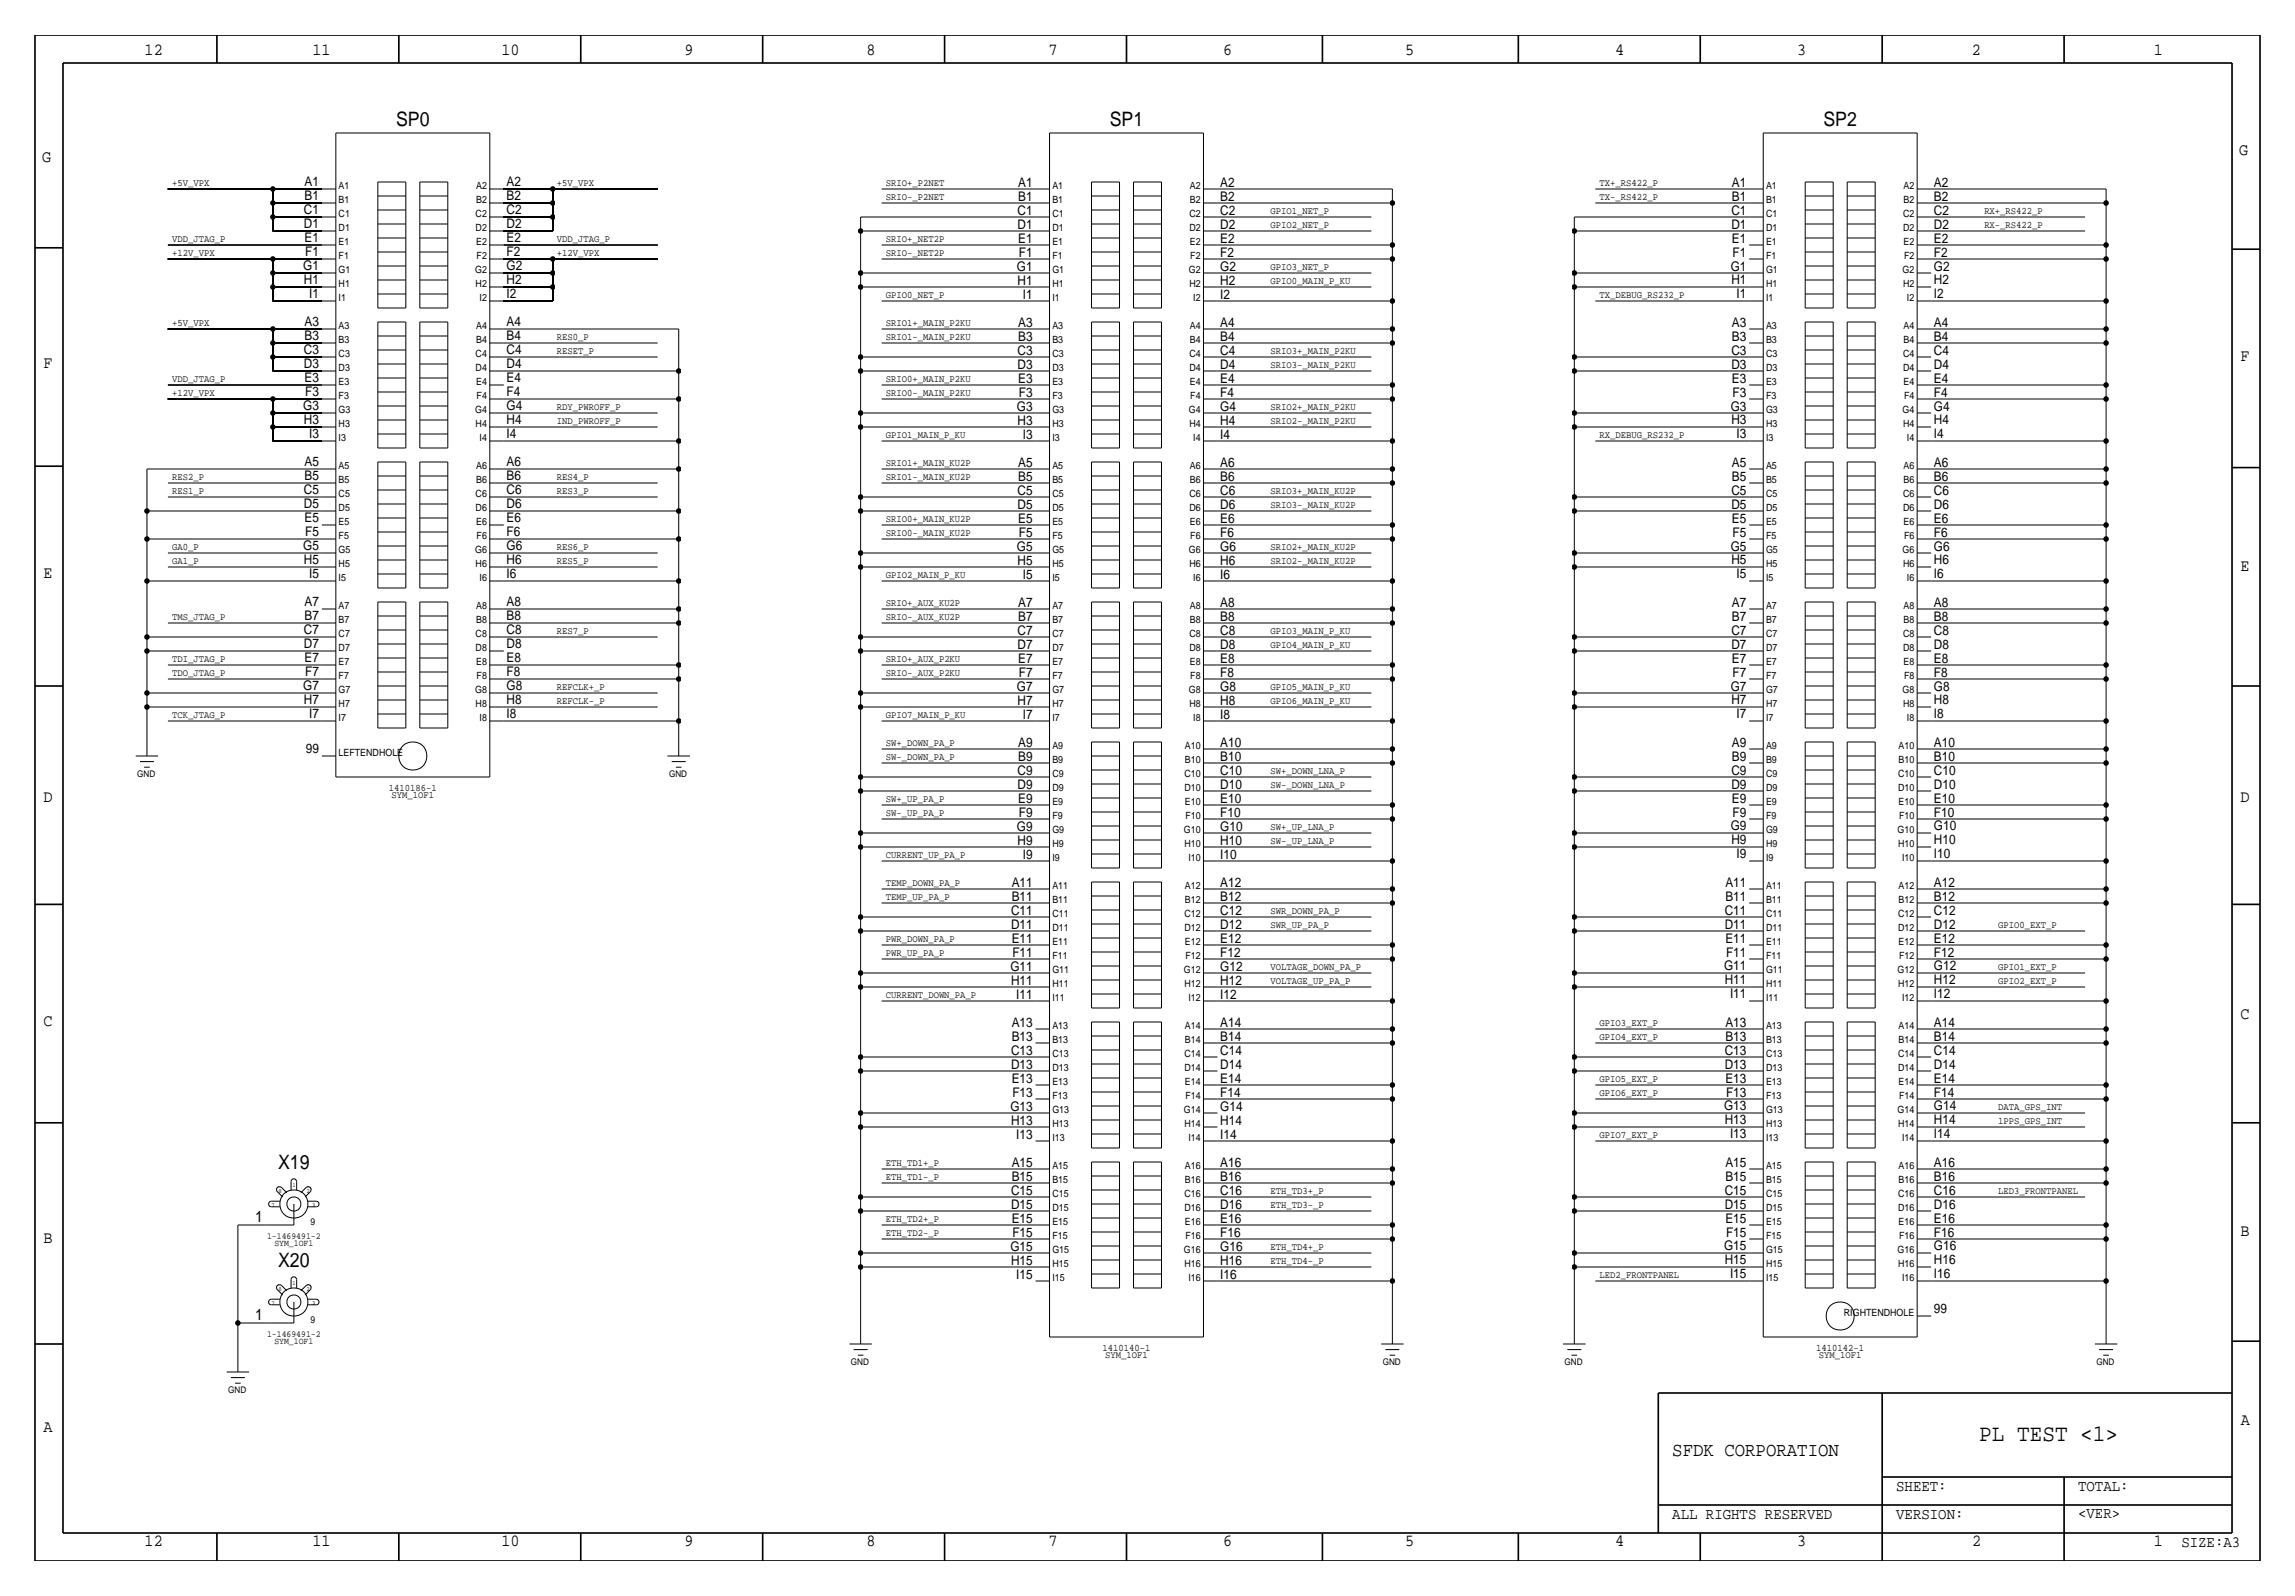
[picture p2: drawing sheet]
<svg xmlns="http://www.w3.org/2000/svg" width="417mm" height="290mm" viewBox="0 0 417 290" stroke-linecap="round" stroke-linejoin="round" font-family="sans-serif">
<defs><g id="words">
<text font-size="4.3" x="359.2" y="261.4">PL TEST &lt;1&gt;</text>
<g font-size="3.6">
<text x="71.9" y="22.9">SP0</text>
<text x="201.4" y="22.9">SP1</text>
<text x="331" y="22.9">SP2</text>
<text x="50.5" y="212.1">X19</text>
<text x="50.5" y="229.9">X20</text>
</g>
<text font-size="3.5" x="303.5" y="264.2">SFDK CORPORATION</text>
<g font-size="3.1">
<text x="26.3" y="9.9">12</text>
<text x="56.7" y="9.9">11</text>
<text x="91" y="9.9">10</text>
<text x="124.2" y="9.9">9</text>
<text x="157.3" y="9.9">8</text>
<text x="190.3" y="9.9">7</text>
<text x="222" y="9.9">6</text>
<text x="255.1" y="9.9">5</text>
<text x="293.2" y="9.9">4</text>
<text x="326.2" y="9.9">3</text>
<text x="357.9" y="9.9">2</text>
<text x="390.9" y="9.9">1</text>
<text x="7.7" y="29.5">G</text>
<text x="406.4" y="28.2">G</text>
<text x="406.7" y="65.5">F</text>
<text x="7.9" y="66.8">F</text>
<text x="7.9" y="104.9">E</text>
<text x="406.7" y="103.6">E</text>
<text x="7.9" y="145.5">D</text>
<text x="406.7" y="145.5">D</text>
<text x="406.7" y="184.9">C</text>
<text x="7.9" y="186.2">C</text>
<text x="7.9" y="225.6">B</text>
<text x="406.7" y="224.3">B</text>
<text x="7.9" y="259.8">A</text>
<text x="406.7" y="258.6">A</text>
<text x="26.3" y="280.4">12</text>
<text x="56.7" y="280.4">11</text>
<text x="91" y="280.4">10</text>
<text x="124.3" y="280.4">9</text>
<text x="157.3" y="280.4">8</text>
<text x="190.3" y="280.4">7</text>
<text x="222" y="280.4">6</text>
<text x="255.1" y="280.4">5</text>
<text x="293.2" y="280.4">4</text>
<text x="326.2" y="280.4">3</text>
<text x="357.9" y="280.4">2</text>
<text x="391" y="280.4">1</text>
</g>
<g font-size="2.9">
<text x="46.3" y="221.7">1</text>
<text x="46.3" y="239.5">1</text>
<text x="303.5" y="275.6">ALL RIGHTS RESERVED</text>
<text x="344.2" y="270.5">SHEET:</text>
<text x="344.2" y="275.6">VERSION:</text>
<text x="377.2" y="275.4">&lt;VER&gt;</text>
<text x="377.2" y="270.5">TOTAL:</text>
<text x="395.9" y="280.6">SIZE:A3</text>
</g>
<g font-size="2.4">
<text x="55.3" y="33.8">A1</text>
<text x="91.9" y="33.8">A2</text>
<text x="184.8" y="33.9">A1</text>
<text x="221.5" y="33.9">A2</text>
<text x="314.4" y="33.9">A1</text>
<text x="351" y="33.9">A2</text>
<text x="55.2" y="41.4">D1</text>
<text x="55.2" y="38.9">C1</text>
<text x="55.3" y="36.4">B1</text>
<text x="91.9" y="41.4">D2</text>
<text x="91.9" y="38.9">C2</text>
<text x="91.9" y="36.4">B2</text>
<text x="184.7" y="41.5">D1</text>
<text x="184.7" y="39">C1</text>
<text x="184.8" y="36.5">B1</text>
<text x="221.5" y="41.5">D2</text>
<text x="221.5" y="39">C2</text>
<text x="221.5" y="36.5">B2</text>
<text x="314.3" y="41.5">D1</text>
<text x="314.3" y="38.9">C1</text>
<text x="314.4" y="36.4">B1</text>
<text x="351" y="41.5">D2</text>
<text x="351" y="38.9">C2</text>
<text x="351" y="36.4">B2</text>
<text x="55.3" y="44">E1</text>
<text x="55.4" y="46.5">F1</text>
<text x="91.9" y="46.5">F2</text>
<text x="91.9" y="44">E2</text>
<text x="184.8" y="44.1">E1</text>
<text x="184.9" y="46.6">F1</text>
<text x="221.5" y="46.6">F2</text>
<text x="221.5" y="44.1">E2</text>
<text x="314.4" y="44">E1</text>
<text x="314.5" y="46.5">F1</text>
<text x="351" y="46.5">F2</text>
<text x="351" y="44">E2</text>
<text x="55" y="49">G1</text>
<text x="55.2" y="51.6">H1</text>
<text x="91.9" y="51.6">H2</text>
<text x="91.9" y="49">G2</text>
<text x="184.6" y="49.1">G1</text>
<text x="184.7" y="51.7">H1</text>
<text x="221.5" y="51.7">H2</text>
<text x="221.5" y="49.1">G2</text>
<text x="314.1" y="49.1">G1</text>
<text x="314.3" y="51.6">H1</text>
<text x="351" y="51.6">H2</text>
<text x="351" y="49.1">G2</text>
<text x="55.3" y="59.2">A3</text>
<text x="56.1" y="54.1">I1</text>
<text x="91.9" y="54.1">I2</text>
<text x="91.9" y="59.2">A4</text>
<text x="184.8" y="59.3">A3</text>
<text x="185.7" y="54.2">I1</text>
<text x="221.5" y="54.2">I2</text>
<text x="221.5" y="59.3">A4</text>
<text x="314.4" y="59.3">A3</text>
<text x="315.2" y="54.1">I1</text>
<text x="351" y="54.1">I2</text>
<text x="351" y="59.3">A4</text>
<text x="55.2" y="64.3">C3</text>
<text x="55.3" y="61.8">B3</text>
<text x="91.9" y="64.3">C4</text>
<text x="91.9" y="61.8">B4</text>
<text x="184.7" y="64.4">C3</text>
<text x="184.8" y="61.9">B3</text>
<text x="221.5" y="64.4">C4</text>
<text x="221.5" y="61.9">B4</text>
<text x="314.3" y="64.3">C3</text>
<text x="314.4" y="61.8">B3</text>
<text x="351" y="64.3">C4</text>
<text x="351" y="61.8">B4</text>
<text x="55.2" y="66.8">D3</text>
<text x="55.3" y="69.4">E3</text>
<text x="55.4" y="71.9">F3</text>
<text x="91.9" y="71.9">F4</text>
<text x="91.9" y="69.4">E4</text>
<text x="91.9" y="66.8">D4</text>
<text x="184.7" y="66.9">D3</text>
<text x="184.8" y="69.5">E3</text>
<text x="221.5" y="69.5">E4</text>
<text x="221.5" y="66.9">D4</text>
<text x="314.3" y="66.9">D3</text>
<text x="314.4" y="69.4">E3</text>
<text x="314.5" y="71.9">F3</text>
<text x="351" y="71.9">F4</text>
<text x="351" y="69.4">E4</text>
<text x="351" y="66.9">D4</text>
<text x="55" y="74.4">G3</text>
<text x="55.2" y="77">H3</text>
<text x="91.9" y="77">H4</text>
<text x="91.9" y="74.4">G4</text>
<text x="184.6" y="74.5">G3</text>
<text x="184.7" y="77.1">H3</text>
<text x="184.9" y="72">F3</text>
<text x="221.5" y="77.1">H4</text>
<text x="221.5" y="74.5">G4</text>
<text x="221.5" y="72">F4</text>
<text x="314.1" y="74.5">G3</text>
<text x="314.3" y="77">H3</text>
<text x="351" y="77">H4</text>
<text x="351" y="74.5">G4</text>
<text x="56.1" y="79.5">I3</text>
<text x="91.9" y="79.5">I4</text>
<text x="185.7" y="79.6">I3</text>
<text x="221.5" y="79.6">I4</text>
<text x="315.2" y="79.5">I3</text>
<text x="351" y="79.5">I4</text>
<text x="55.2" y="89.7">C5</text>
<text x="55.3" y="87.2">B5</text>
<text x="55.3" y="84.6">A5</text>
<text x="91.9" y="89.7">C6</text>
<text x="91.9" y="87.2">B6</text>
<text x="91.9" y="84.6">A6</text>
<text x="184.7" y="89.8">C5</text>
<text x="184.8" y="87.3">B5</text>
<text x="184.8" y="84.7">A5</text>
<text x="221.5" y="89.8">C6</text>
<text x="221.5" y="87.3">B6</text>
<text x="221.5" y="84.7">A6</text>
<text x="314.3" y="89.7">C5</text>
<text x="314.4" y="87.2">B5</text>
<text x="314.4" y="84.7">A5</text>
<text x="351" y="89.7">C6</text>
<text x="351" y="87.2">B6</text>
<text x="351" y="84.7">A6</text>
<text x="55.2" y="92.2">D5</text>
<text x="55.3" y="94.8">E5</text>
<text x="91.9" y="94.8">E6</text>
<text x="91.9" y="92.2">D6</text>
<text x="184.7" y="92.3">D5</text>
<text x="184.8" y="94.9">E5</text>
<text x="221.5" y="94.9">E6</text>
<text x="221.5" y="92.3">D6</text>
<text x="314.3" y="92.3">D5</text>
<text x="314.4" y="94.8">E5</text>
<text x="351" y="94.8">E6</text>
<text x="351" y="92.3">D6</text>
<text x="55" y="99.8">G5</text>
<text x="55.4" y="97.3">F5</text>
<text x="91.9" y="99.8">G6</text>
<text x="91.9" y="97.3">F6</text>
<text x="184.6" y="99.9">G5</text>
<text x="184.9" y="97.4">F5</text>
<text x="221.5" y="99.9">G6</text>
<text x="221.5" y="97.4">F6</text>
<text x="314.1" y="99.9">G5</text>
<text x="314.5" y="97.3">F5</text>
<text x="351" y="99.9">G6</text>
<text x="351" y="97.3">F6</text>
<text x="55.2" y="102.4">H5</text>
<text x="56.1" y="104.9">I5</text>
<text x="91.9" y="104.9">I6</text>
<text x="91.9" y="102.4">H6</text>
<text x="184.7" y="102.5">H5</text>
<text x="185.7" y="105">I5</text>
<text x="221.5" y="105">I6</text>
<text x="221.5" y="102.5">H6</text>
<text x="314.3" y="102.4">H5</text>
<text x="315.2" y="104.9">I5</text>
<text x="351" y="104.9">I6</text>
<text x="351" y="102.4">H6</text>
<text x="55.3" y="112.6">B7</text>
<text x="55.3" y="110">A7</text>
<text x="91.9" y="112.6">B8</text>
<text x="91.9" y="110">A8</text>
<text x="184.8" y="112.7">B7</text>
<text x="184.8" y="110.1">A7</text>
<text x="221.5" y="112.7">B8</text>
<text x="221.5" y="110.1">A8</text>
<text x="314.4" y="112.6">B7</text>
<text x="314.4" y="110.1">A7</text>
<text x="351" y="112.6">B8</text>
<text x="351" y="110.1">A8</text>
<text x="55.2" y="117.6">D7</text>
<text x="55.2" y="115.1">C7</text>
<text x="91.9" y="117.6">D8</text>
<text x="91.9" y="115.1">C8</text>
<text x="184.7" y="117.7">D7</text>
<text x="184.7" y="115.2">C7</text>
<text x="221.5" y="117.7">D8</text>
<text x="221.5" y="115.2">C8</text>
<text x="314.3" y="117.7">D7</text>
<text x="314.3" y="115.1">C7</text>
<text x="351" y="117.7">D8</text>
<text x="351" y="115.1">C8</text>
<text x="55" y="125.2">G7</text>
<text x="55.3" y="120.2">E7</text>
<text x="55.4" y="122.7">F7</text>
<text x="91.9" y="125.2">G8</text>
<text x="91.9" y="122.7">F8</text>
<text x="91.9" y="120.2">E8</text>
<text x="184.6" y="125.3">G7</text>
<text x="184.8" y="120.3">E7</text>
<text x="184.9" y="122.8">F7</text>
<text x="221.5" y="125.3">G8</text>
<text x="221.5" y="122.8">F8</text>
<text x="221.5" y="120.3">E8</text>
<text x="314.1" y="125.3">G7</text>
<text x="314.4" y="120.2">E7</text>
<text x="314.5" y="122.7">F7</text>
<text x="351" y="125.3">G8</text>
<text x="351" y="122.7">F8</text>
<text x="351" y="120.2">E8</text>
<text x="55.2" y="127.8">H7</text>
<text x="56.1" y="130.3">I7</text>
<text x="91.9" y="130.3">I8</text>
<text x="91.9" y="127.8">H8</text>
<text x="184.7" y="127.9">H7</text>
<text x="185.7" y="130.4">I7</text>
<text x="221.5" y="130.4">I8</text>
<text x="221.5" y="127.9">H8</text>
<text x="314.3" y="127.8">H7</text>
<text x="315.2" y="130.3">I7</text>
<text x="351" y="130.3">I8</text>
<text x="351" y="127.8">H8</text>
<text x="55.5" y="136.7">99</text>
<text x="184.8" y="135.5">A9</text>
<text x="221.5" y="135.5">A10</text>
<text x="314.4" y="135.5">A9</text>
<text x="351" y="135.5">A10</text>
<text x="184.7" y="143.1">D9</text>
<text x="184.7" y="140.6">C9</text>
<text x="184.8" y="138.1">B9</text>
<text x="221.5" y="143.1">D10</text>
<text x="221.5" y="140.6">C10</text>
<text x="221.5" y="138.1">B10</text>
<text x="314.3" y="143.1">D9</text>
<text x="314.3" y="140.5">C9</text>
<text x="314.4" y="138">B9</text>
<text x="351" y="143.1">D10</text>
<text x="351" y="140.5">C10</text>
<text x="351" y="138">B10</text>
<text x="184.8" y="145.7">E9</text>
<text x="184.9" y="148.2">F9</text>
<text x="221.5" y="148.2">F10</text>
<text x="221.5" y="145.7">E10</text>
<text x="314.4" y="145.6">E9</text>
<text x="314.5" y="148.1">F9</text>
<text x="351" y="148.1">F10</text>
<text x="351" y="145.6">E10</text>
<text x="184.6" y="150.7">G9</text>
<text x="184.7" y="153.3">H9</text>
<text x="185.7" y="155.8">I9</text>
<text x="221.5" y="155.8">I10</text>
<text x="221.5" y="153.3">H10</text>
<text x="221.5" y="150.7">G10</text>
<text x="314.1" y="150.7">G9</text>
<text x="314.3" y="153.2">H9</text>
<text x="315.2" y="155.7">I9</text>
<text x="351" y="155.7">I10</text>
<text x="351" y="153.2">H10</text>
<text x="351" y="150.7">G10</text>
<text x="183.6" y="160.9">A11</text>
<text x="221.5" y="160.9">A12</text>
<text x="313.2" y="160.9">A11</text>
<text x="351" y="160.9">A12</text>
<text x="183.5" y="166">C11</text>
<text x="183.6" y="163.5">B11</text>
<text x="221.5" y="166">C12</text>
<text x="221.5" y="163.5">B12</text>
<text x="313.1" y="165.9">C11</text>
<text x="313.2" y="163.4">B11</text>
<text x="351" y="165.9">C12</text>
<text x="351" y="163.4">B12</text>
<text x="183.5" y="168.5">D11</text>
<text x="183.6" y="171.1">E11</text>
<text x="183.8" y="173.6">F11</text>
<text x="221.5" y="173.6">F12</text>
<text x="221.5" y="171.1">E12</text>
<text x="221.5" y="168.5">D12</text>
<text x="313.1" y="168.5">D11</text>
<text x="313.2" y="171">E11</text>
<text x="313.3" y="173.5">F11</text>
<text x="351" y="173.5">F12</text>
<text x="351" y="171">E12</text>
<text x="351" y="168.5">D12</text>
<text x="183.4" y="176.1">G11</text>
<text x="183.5" y="178.7">H11</text>
<text x="221.5" y="178.7">H12</text>
<text x="221.5" y="176.1">G12</text>
<text x="312.9" y="176.1">G11</text>
<text x="313.1" y="178.6">H11</text>
<text x="351" y="178.6">H12</text>
<text x="351" y="176.1">G12</text>
<text x="184.5" y="181.2">I11</text>
<text x="221.5" y="181.2">I12</text>
<text x="314" y="181.1">I11</text>
<text x="351" y="181.1">I12</text>
<text x="183.5" y="191.4">C13</text>
<text x="183.6" y="188.9">B13</text>
<text x="183.6" y="186.3">A13</text>
<text x="221.5" y="191.4">C14</text>
<text x="221.5" y="188.9">B14</text>
<text x="221.5" y="186.3">A14</text>
<text x="313.1" y="191.3">C13</text>
<text x="313.2" y="188.8">B13</text>
<text x="313.2" y="186.3">A13</text>
<text x="351" y="191.3">C14</text>
<text x="351" y="188.8">B14</text>
<text x="351" y="186.3">A14</text>
<text x="183.5" y="193.9">D13</text>
<text x="183.6" y="196.5">E13</text>
<text x="221.5" y="196.5">E14</text>
<text x="221.5" y="193.9">D14</text>
<text x="313.1" y="193.9">D13</text>
<text x="313.2" y="196.4">E13</text>
<text x="351" y="196.4">E14</text>
<text x="351" y="193.9">D14</text>
<text x="183.4" y="201.5">G13</text>
<text x="183.8" y="199">F13</text>
<text x="221.5" y="201.5">G14</text>
<text x="221.5" y="199">F14</text>
<text x="312.9" y="201.5">G13</text>
<text x="313.3" y="198.9">F13</text>
<text x="351" y="201.5">G14</text>
<text x="351" y="198.9">F14</text>
<text x="183.5" y="204.1">H13</text>
<text x="184.5" y="206.6">I13</text>
<text x="221.5" y="206.6">I14</text>
<text x="221.5" y="204.1">H14</text>
<text x="313.1" y="204">H13</text>
<text x="314" y="206.5">I13</text>
<text x="351" y="206.5">I14</text>
<text x="351" y="204">H14</text>
<text x="183.6" y="214.3">B15</text>
<text x="183.6" y="211.7">A15</text>
<text x="221.5" y="214.3">B16</text>
<text x="221.5" y="211.7">A16</text>
<text x="313.2" y="214.2">B15</text>
<text x="313.2" y="211.7">A15</text>
<text x="351" y="214.2">B16</text>
<text x="351" y="211.7">A16</text>
<text x="183.5" y="219.3">D15</text>
<text x="183.5" y="216.8">C15</text>
<text x="183.6" y="221.9">E15</text>
<text x="221.5" y="221.9">E16</text>
<text x="221.5" y="219.3">D16</text>
<text x="221.5" y="216.8">C16</text>
<text x="313.1" y="219.3">D15</text>
<text x="313.1" y="216.7">C15</text>
<text x="313.2" y="221.8">E15</text>
<text x="351" y="221.8">E16</text>
<text x="351" y="219.3">D16</text>
<text x="351" y="216.7">C16</text>
<text x="183.4" y="226.9">G15</text>
<text x="183.8" y="224.4">F15</text>
<text x="221.5" y="226.9">G16</text>
<text x="221.5" y="224.4">F16</text>
<text x="312.9" y="226.9">G15</text>
<text x="313.3" y="224.3">F15</text>
<text x="351" y="226.9">G16</text>
<text x="351" y="224.3">F16</text>
<text x="183.5" y="229.5">H15</text>
<text x="184.5" y="232">I15</text>
<text x="221.5" y="232">I16</text>
<text x="221.5" y="229.5">H16</text>
<text x="313.1" y="229.4">H15</text>
<text x="314" y="231.9">I15</text>
<text x="351" y="231.9">I16</text>
<text x="351" y="229.4">H16</text>
<text x="351" y="238.3">99</text>
</g>
<g font-size="1.8">
<text x="31.2" y="33.8">+5V_VPX</text>
<text x="61.5" y="34.3">A1</text>
<text x="86.4" y="34.3">A2</text>
<text x="101.1" y="33.8">+5V_VPX</text>
<text x="160.8" y="33.8">SRIO+_P2NET</text>
<text x="191" y="34.3">A1</text>
<text x="216" y="34.3">A2</text>
<text x="290.3" y="33.8">TX+_RS422_P</text>
<text x="320.5" y="34.3">A1</text>
<text x="345.5" y="34.3">A2</text>
<text x="61.5" y="36.8">B1</text>
<text x="61.5" y="39.4">C1</text>
<text x="61.5" y="41.9">D1</text>
<text x="86.3" y="41.9">D2</text>
<text x="86.3" y="39.4">C2</text>
<text x="86.4" y="36.8">B2</text>
<text x="160.8" y="36.3">SRIO-_P2NET</text>
<text x="191" y="39.4">C1</text>
<text x="191" y="41.9">D1</text>
<text x="191" y="36.8">B1</text>
<text x="215.9" y="39.4">C2</text>
<text x="215.9" y="41.9">D2</text>
<text x="216" y="36.8">B2</text>
<text x="230.6" y="41.4">GPIO2_NET_P</text>
<text x="230.6" y="38.9">GPIO1_NET_P</text>
<text x="290.3" y="36.3">TX-_RS422_P</text>
<text x="320.5" y="36.8">B1</text>
<text x="320.5" y="41.9">D1</text>
<text x="320.5" y="39.4">C1</text>
<text x="345.4" y="41.9">D2</text>
<text x="345.4" y="39.4">C2</text>
<text x="345.5" y="36.8">B2</text>
<text x="360.2" y="38.9">RX+_RS422_P</text>
<text x="360.2" y="41.4">RX-_RS422_P</text>
<text x="31.2" y="46.5">+12V_VPX</text>
<text x="31.2" y="43.9">VDD_JTAG_P</text>
<text x="61.5" y="44.5">E1</text>
<text x="61.5" y="47">F1</text>
<text x="86.4" y="44.4">E2</text>
<text x="86.5" y="47">F2</text>
<text x="101.1" y="43.9">VDD_JTAG_P</text>
<text x="101.1" y="46.5">+12V_VPX</text>
<text x="160.8" y="46.5">SRIO-_NET2P</text>
<text x="160.8" y="43.9">SRIO+_NET2P</text>
<text x="191" y="44.4">E1</text>
<text x="191" y="47">F1</text>
<text x="216" y="44.4">E2</text>
<text x="216.1" y="47">F2</text>
<text x="320.5" y="47">F1</text>
<text x="320.5" y="44.5">E1</text>
<text x="345.5" y="44.5">E2</text>
<text x="345.6" y="47">F2</text>
<text x="61.5" y="49.5">G1</text>
<text x="61.5" y="52.1">H1</text>
<text x="86.2" y="49.5">G2</text>
<text x="86.3" y="52.1">H2</text>
<text x="191" y="52.1">H1</text>
<text x="191" y="49.5">G1</text>
<text x="215.8" y="49.5">G2</text>
<text x="215.9" y="52.1">H2</text>
<text x="230.6" y="49">GPIO3_NET_P</text>
<text x="230.6" y="51.6">GPIO0_MAIN_P_KU</text>
<text x="320.5" y="49.5">G1</text>
<text x="320.5" y="52.1">H1</text>
<text x="345.3" y="49.5">G2</text>
<text x="345.4" y="52.1">H2</text>
<text x="31.2" y="59.2">+5V_VPX</text>
<text x="61.5" y="59.7">A3</text>
<text x="61.5" y="54.6">I1</text>
<text x="86.4" y="59.7">A4</text>
<text x="87" y="54.6">I2</text>
<text x="160.8" y="59.2">SRIO1+_MAIN_P2KU</text>
<text x="160.8" y="54.1">GPIO0_NET_P</text>
<text x="191" y="54.6">I1</text>
<text x="191" y="59.7">A3</text>
<text x="216" y="59.7">A4</text>
<text x="216.6" y="54.6">I2</text>
<text x="290.3" y="54.1">TX_DEBUG_RS232_P</text>
<text x="320.5" y="59.7">A3</text>
<text x="320.5" y="54.6">I1</text>
<text x="345.5" y="59.7">A4</text>
<text x="346.1" y="54.6">I2</text>
<text x="61.5" y="64.8">C3</text>
<text x="61.5" y="62.2">B3</text>
<text x="86.3" y="64.8">C4</text>
<text x="86.4" y="62.2">B4</text>
<text x="101.1" y="61.7">RES0_P</text>
<text x="101.1" y="64.3">RESET_P</text>
<text x="160.8" y="61.7">SRIO1-_MAIN_P2KU</text>
<text x="191" y="64.8">C3</text>
<text x="191" y="62.2">B3</text>
<text x="215.9" y="64.8">C4</text>
<text x="216" y="62.2">B4</text>
<text x="230.6" y="64.3">SRIO3+_MAIN_P2KU</text>
<text x="320.5" y="62.2">B3</text>
<text x="320.5" y="64.8">C3</text>
<text x="345.4" y="64.8">C4</text>
<text x="345.5" y="62.2">B4</text>
<text x="31.2" y="71.9">+12V_VPX</text>
<text x="31.2" y="69.3">VDD_JTAG_P</text>
<text x="61.5" y="69.9">E3</text>
<text x="61.5" y="67.3">D3</text>
<text x="86.3" y="67.3">D4</text>
<text x="86.4" y="69.9">E4</text>
<text x="160.8" y="71.9">SRIO0-_MAIN_P2KU</text>
<text x="160.8" y="69.3">SRIO0+_MAIN_P2KU</text>
<text x="191" y="69.8">E3</text>
<text x="191" y="67.3">D3</text>
<text x="215.9" y="67.3">D4</text>
<text x="216" y="69.8">E4</text>
<text x="230.6" y="66.8">SRIO3-_MAIN_P2KU</text>
<text x="320.5" y="67.3">D3</text>
<text x="320.5" y="69.8">E3</text>
<text x="345.4" y="67.3">D4</text>
<text x="345.5" y="69.9">E4</text>
<text x="61.5" y="74.9">G3</text>
<text x="61.5" y="72.4">F3</text>
<text x="61.5" y="77.5">H3</text>
<text x="86.2" y="74.9">G4</text>
<text x="86.3" y="77.5">H4</text>
<text x="86.5" y="72.4">F4</text>
<text x="101.1" y="74.4">RDY_PWROFF_P</text>
<text x="101.1" y="77">IND_PWROFF_P</text>
<text x="191" y="72.4">F3</text>
<text x="191" y="74.9">G3</text>
<text x="191" y="77.5">H3</text>
<text x="215.8" y="74.9">G4</text>
<text x="215.9" y="77.5">H4</text>
<text x="216.1" y="72.4">F4</text>
<text x="230.6" y="74.4">SRIO2+_MAIN_P2KU</text>
<text x="230.6" y="77">SRIO2-_MAIN_P2KU</text>
<text x="320.5" y="77.5">H3</text>
<text x="320.5" y="74.9">G3</text>
<text x="320.5" y="72.4">F3</text>
<text x="345.3" y="74.9">G4</text>
<text x="345.4" y="77.5">H4</text>
<text x="345.6" y="72.4">F4</text>
<text x="61.5" y="80">I3</text>
<text x="87" y="80">I4</text>
<text x="160.8" y="79.5">GPIO1_MAIN_P_KU</text>
<text x="191" y="80">I3</text>
<text x="216.6" y="80">I4</text>
<text x="290.3" y="79.5">RX_DEBUG_RS232_P</text>
<text x="320.5" y="80">I3</text>
<text x="346.1" y="80">I4</text>
<text x="31.2" y="89.7">RES1_P</text>
<text x="31.2" y="87.1">RES2_P</text>
<text x="61.5" y="87.6">B5</text>
<text x="61.5" y="85.1">A5</text>
<text x="86.4" y="87.6">B6</text>
<text x="86.4" y="85.1">A6</text>
<text x="101.1" y="87.1">RES4_P</text>
<text x="101.1" y="89.7">RES3_P</text>
<text x="160.8" y="87.1">SRIO1-_MAIN_KU2P</text>
<text x="160.8" y="84.6">SRIO1+_MAIN_KU2P</text>
<text x="191" y="85.1">A5</text>
<text x="191" y="87.6">B5</text>
<text x="216" y="87.6">B6</text>
<text x="216" y="85.1">A6</text>
<text x="230.6" y="89.7">SRIO3+_MAIN_KU2P</text>
<text x="320.5" y="87.6">B5</text>
<text x="320.5" y="85.1">A5</text>
<text x="345.5" y="85.1">A6</text>
<text x="345.5" y="87.6">B6</text>
<text x="61.5" y="92.7">D5</text>
<text x="61.5" y="95.3">E5</text>
<text x="61.5" y="90.2">C5</text>
<text x="86.3" y="90.2">C6</text>
<text x="86.3" y="92.7">D6</text>
<text x="86.4" y="95.3">E6</text>
<text x="160.8" y="94.7">SRIO0+_MAIN_KU2P</text>
<text x="191" y="95.2">E5</text>
<text x="191" y="92.7">D5</text>
<text x="191" y="90.2">C5</text>
<text x="215.9" y="92.7">D6</text>
<text x="215.9" y="90.2">C6</text>
<text x="216" y="95.2">E6</text>
<text x="230.6" y="92.2">SRIO3-_MAIN_KU2P</text>
<text x="320.5" y="90.2">C5</text>
<text x="320.5" y="92.7">D5</text>
<text x="320.5" y="95.3">E5</text>
<text x="345.4" y="90.2">C6</text>
<text x="345.4" y="92.7">D6</text>
<text x="345.5" y="95.3">E6</text>
<text x="31.2" y="99.8">GA0_P</text>
<text x="61.5" y="97.8">F5</text>
<text x="61.5" y="100.3">G5</text>
<text x="86.2" y="100.3">G6</text>
<text x="86.5" y="97.8">F6</text>
<text x="101.1" y="99.8">RES6_P</text>
<text x="160.8" y="97.3">SRIO0-_MAIN_KU2P</text>
<text x="191" y="100.3">G5</text>
<text x="191" y="97.8">F5</text>
<text x="215.8" y="100.3">G6</text>
<text x="216.1" y="97.8">F6</text>
<text x="230.6" y="99.8">SRIO2+_MAIN_KU2P</text>
<text x="320.5" y="97.8">F5</text>
<text x="320.5" y="100.3">G5</text>
<text x="345.3" y="100.3">G6</text>
<text x="345.6" y="97.8">F6</text>
<text x="31.2" y="102.4">GA1_P</text>
<text x="61.5" y="102.9">H5</text>
<text x="61.5" y="105.4">I5</text>
<text x="86.3" y="102.9">H6</text>
<text x="87" y="105.4">I6</text>
<text x="101.1" y="102.4">RES5_P</text>
<text x="160.8" y="104.9">GPIO2_MAIN_P_KU</text>
<text x="191" y="102.9">H5</text>
<text x="191" y="105.4">I5</text>
<text x="215.9" y="102.9">H6</text>
<text x="216.6" y="105.4">I6</text>
<text x="230.6" y="102.4">SRIO2-_MAIN_KU2P</text>
<text x="320.5" y="105.4">I5</text>
<text x="320.5" y="102.9">H5</text>
<text x="345.4" y="102.9">H6</text>
<text x="346.1" y="105.4">I6</text>
<text x="31.2" y="112.5">TMS_JTAG_P</text>
<text x="61.5" y="110.5">A7</text>
<text x="61.5" y="113">B7</text>
<text x="86.4" y="113">B8</text>
<text x="86.4" y="110.5">A8</text>
<text x="160.8" y="112.5">SRIO-_AUX_KU2P</text>
<text x="160.8" y="110">SRIO+_AUX_KU2P</text>
<text x="191" y="110.5">A7</text>
<text x="191" y="113">B7</text>
<text x="216" y="113">B8</text>
<text x="216" y="110.5">A8</text>
<text x="320.5" y="113">B7</text>
<text x="320.5" y="110.5">A7</text>
<text x="345.5" y="110.5">A8</text>
<text x="345.5" y="113">B8</text>
<text x="61.5" y="115.6">C7</text>
<text x="61.5" y="118.1">D7</text>
<text x="86.3" y="115.6">C8</text>
<text x="86.3" y="118.1">D8</text>
<text x="101.1" y="115.1">RES7_P</text>
<text x="191" y="118.1">D7</text>
<text x="191" y="115.6">C7</text>
<text x="215.9" y="118.1">D8</text>
<text x="215.9" y="115.6">C8</text>
<text x="230.6" y="115.1">GPIO3_MAIN_P_KU</text>
<text x="230.6" y="117.6">GPIO4_MAIN_P_KU</text>
<text x="320.5" y="115.6">C7</text>
<text x="320.5" y="118.1">D7</text>
<text x="345.4" y="115.6">C8</text>
<text x="345.4" y="118.1">D8</text>
<text x="31.2" y="122.7">TDO_JTAG_P</text>
<text x="31.2" y="120.1">TDI_JTAG_P</text>
<text x="61.5" y="125.7">G7</text>
<text x="61.5" y="123.2">F7</text>
<text x="61.5" y="120.7">E7</text>
<text x="86.2" y="125.7">G8</text>
<text x="86.4" y="120.7">E8</text>
<text x="86.5" y="123.2">F8</text>
<text x="101.1" y="125.2">REFCLK+_P</text>
<text x="160.8" y="120.1">SRIO+_AUX_P2KU</text>
<text x="160.8" y="122.7">SRIO-_AUX_P2KU</text>
<text x="191" y="125.7">G7</text>
<text x="191" y="123.2">F7</text>
<text x="191" y="120.6">E7</text>
<text x="215.8" y="125.7">G8</text>
<text x="216" y="120.6">E8</text>
<text x="216.1" y="123.2">F8</text>
<text x="230.6" y="125.2">GPIO5_MAIN_P_KU</text>
<text x="320.5" y="120.6">E7</text>
<text x="320.5" y="123.2">F7</text>
<text x="320.5" y="125.7">G7</text>
<text x="345.3" y="125.7">G8</text>
<text x="345.5" y="120.7">E8</text>
<text x="345.6" y="123.2">F8</text>
<text x="31.2" y="130.3">TCK_JTAG_P</text>
<text x="61.5" y="128.3">H7</text>
<text x="61.5" y="130.8">I7</text>
<text x="86.3" y="128.3">H8</text>
<text x="87" y="130.8">I8</text>
<text x="101.1" y="127.8">REFCLK-_P</text>
<text x="160.8" y="130.3">GPIO7_MAIN_P_KU</text>
<text x="191" y="128.2">H7</text>
<text x="191" y="130.8">I7</text>
<text x="215.9" y="128.3">H8</text>
<text x="216.6" y="130.8">I8</text>
<text x="230.6" y="127.8">GPIO6_MAIN_P_KU</text>
<text x="320.5" y="130.8">I7</text>
<text x="320.5" y="128.3">H7</text>
<text x="345.4" y="128.3">H8</text>
<text x="346.1" y="130.8">I8</text>
<text x="61.5" y="137.2">LEFTENDHOLE</text>
<text x="160.8" y="135.4">SW+_DOWN_PA_P</text>
<text x="160.8" y="137.9">SW-_DOWN_PA_P</text>
<text x="191" y="135.9">A9</text>
<text x="215.1" y="135.9">A10</text>
<text x="320.5" y="135.9">A9</text>
<text x="344.6" y="135.9">A10</text>
<text x="70.6" y="143.5">1410186-1</text>
<text x="191" y="143.5">D9</text>
<text x="191" y="141">C9</text>
<text x="191" y="138.4">B9</text>
<text x="215" y="143.5">D10</text>
<text x="215" y="141">C10</text>
<text x="215.1" y="138.4">B10</text>
<text x="230.6" y="140.5">SW+_DOWN_LNA_P</text>
<text x="230.6" y="143">SW-_DOWN_LNA_P</text>
<text x="320.5" y="138.4">B9</text>
<text x="320.5" y="141">C9</text>
<text x="320.5" y="143.5">D9</text>
<text x="344.5" y="141">C10</text>
<text x="344.5" y="143.5">D10</text>
<text x="344.6" y="138.4">B10</text>
<text x="71.1" y="144.8">SYM_1OF1</text>
<text x="160.8" y="145.5">SW+_UP_PA_P</text>
<text x="160.8" y="148.1">SW-_UP_PA_P</text>
<text x="191" y="148.6">F9</text>
<text x="191" y="146">E9</text>
<text x="215.1" y="146">E10</text>
<text x="215.2" y="148.6">F10</text>
<text x="320.5" y="146">E9</text>
<text x="320.5" y="148.6">F9</text>
<text x="344.6" y="146.1">E10</text>
<text x="344.7" y="148.6">F10</text>
<text x="160.8" y="155.7">CURRENT_UP_PA_P</text>
<text x="191" y="153.7">H9</text>
<text x="191" y="151.1">G9</text>
<text x="214.9" y="151.1">G10</text>
<text x="215" y="153.7">H10</text>
<text x="230.6" y="153.2">SW-_UP_LNA_P</text>
<text x="230.6" y="150.6">SW+_UP_LNA_P</text>
<text x="320.5" y="151.1">G9</text>
<text x="320.5" y="153.7">H9</text>
<text x="344.4" y="151.1">G10</text>
<text x="344.5" y="153.7">H10</text>
<text x="160.8" y="160.8">TEMP_DOWN_PA_P</text>
<text x="191" y="156.2">I9</text>
<text x="191" y="161.3">A11</text>
<text x="215.1" y="161.3">A12</text>
<text x="215.7" y="156.2">I10</text>
<text x="320.5" y="161.3">A11</text>
<text x="320.5" y="156.2">I9</text>
<text x="344.6" y="161.3">A12</text>
<text x="345.2" y="156.2">I10</text>
<text x="160.8" y="163.3">TEMP_UP_PA_P</text>
<text x="191" y="166.4">C11</text>
<text x="191" y="163.8">B11</text>
<text x="215" y="166.4">C12</text>
<text x="215.1" y="163.8">B12</text>
<text x="230.6" y="165.9">SWR_DOWN_PA_P</text>
<text x="320.5" y="163.8">B11</text>
<text x="320.5" y="166.4">C11</text>
<text x="344.5" y="166.4">C12</text>
<text x="344.6" y="163.8">B12</text>
<text x="160.8" y="170.9">PWR_DOWN_PA_P</text>
<text x="160.8" y="173.5">PWR_UP_PA_P</text>
<text x="191" y="174">F11</text>
<text x="191" y="171.4">E11</text>
<text x="191" y="168.9">D11</text>
<text x="215" y="168.9">D12</text>
<text x="215.1" y="171.4">E12</text>
<text x="215.2" y="174">F12</text>
<text x="230.6" y="168.4">SWR_UP_PA_P</text>
<text x="320.5" y="168.9">D11</text>
<text x="320.5" y="171.5">E11</text>
<text x="320.5" y="174">F11</text>
<text x="344.5" y="168.9">D12</text>
<text x="344.6" y="171.5">E12</text>
<text x="362.7" y="168.4">GPIO0_EXT_P</text>
<text x="191" y="176.5">G11</text>
<text x="191" y="179.1">H11</text>
<text x="214.9" y="176.5">G12</text>
<text x="215" y="179.1">H12</text>
<text x="230.6" y="176">VOLTAGE_DOWN_PA_P</text>
<text x="230.6" y="178.6">VOLTAGE_UP_PA_P</text>
<text x="320.5" y="179.1">H11</text>
<text x="320.5" y="176.5">G11</text>
<text x="344.4" y="176.5">G12</text>
<text x="344.5" y="179.1">H12</text>
<text x="344.7" y="174">F12</text>
<text x="362.7" y="178.6">GPIO2_EXT_P</text>
<text x="362.7" y="176">GPIO1_EXT_P</text>
<text x="160.8" y="181.1">CURRENT_DOWN_PA_P</text>
<text x="191" y="181.6">I11</text>
<text x="215.7" y="181.6">I12</text>
<text x="320.5" y="181.6">I11</text>
<text x="345.2" y="181.6">I12</text>
<text x="191" y="186.7">A13</text>
<text x="191" y="189.2">B13</text>
<text x="191" y="191.8">C13</text>
<text x="215" y="191.8">C14</text>
<text x="215.1" y="189.2">B14</text>
<text x="215.1" y="186.7">A14</text>
<text x="290.3" y="186.2">GPIO3_EXT_P</text>
<text x="290.3" y="188.7">GPIO4_EXT_P</text>
<text x="320.5" y="191.8">C13</text>
<text x="320.5" y="189.2">B13</text>
<text x="320.5" y="186.7">A13</text>
<text x="344.5" y="191.8">C14</text>
<text x="344.6" y="186.7">A14</text>
<text x="344.6" y="189.2">B14</text>
<text x="191" y="196.8">E13</text>
<text x="191" y="194.3">D13</text>
<text x="215" y="194.3">D14</text>
<text x="215.1" y="196.8">E14</text>
<text x="290.3" y="196.4">GPIO5_EXT_P</text>
<text x="320.5" y="194.3">D13</text>
<text x="320.5" y="196.9">E13</text>
<text x="344.5" y="194.3">D14</text>
<text x="344.6" y="196.9">E14</text>
<text x="191" y="201.9">G13</text>
<text x="191" y="199.4">F13</text>
<text x="214.9" y="201.9">G14</text>
<text x="215.2" y="199.4">F14</text>
<text x="290.3" y="198.9">GPIO6_EXT_P</text>
<text x="320.5" y="199.4">F13</text>
<text x="320.5" y="201.9">G13</text>
<text x="344.4" y="201.9">G14</text>
<text x="344.7" y="199.4">F14</text>
<text x="362.7" y="204">1PPS_GPS_INT</text>
<text x="362.7" y="201.4">DATA_GPS_INT</text>
<text x="191" y="204.5">H13</text>
<text x="191" y="207">I13</text>
<text x="215" y="204.5">H14</text>
<text x="215.7" y="207">I14</text>
<text x="290.3" y="206.5">GPIO7_EXT_P</text>
<text x="320.5" y="207">I13</text>
<text x="320.5" y="204.5">H13</text>
<text x="344.5" y="204.5">H14</text>
<text x="345.2" y="207">I14</text>
<text x="160.8" y="211.6">ETH_TD1+_P</text>
<text x="160.8" y="214.1">ETH_TD1-_P</text>
<text x="191" y="214.6">B15</text>
<text x="191" y="212.1">A15</text>
<text x="215.1" y="214.6">B16</text>
<text x="215.1" y="212.1">A16</text>
<text x="320.5" y="212.1">A15</text>
<text x="320.5" y="214.6">B15</text>
<text x="344.6" y="212.1">A16</text>
<text x="344.6" y="214.6">B16</text>
<text x="160.8" y="221.7">ETH_TD2+_P</text>
<text x="191" y="219.7">D15</text>
<text x="191" y="217.2">C15</text>
<text x="215" y="219.7">D16</text>
<text x="215" y="217.2">C16</text>
<text x="230.6" y="216.7">ETH_TD3+_P</text>
<text x="230.6" y="219.2">ETH_TD3-_P</text>
<text x="320.5" y="217.2">C15</text>
<text x="320.5" y="219.7">D15</text>
<text x="344.5" y="217.2">C16</text>
<text x="344.5" y="219.7">D16</text>
<text x="362.7" y="216.7">LED3_FRONTPANEL</text>
<text x="160.8" y="224.3">ETH_TD2-_P</text>
<text x="191" y="227.3">G15</text>
<text x="191" y="224.8">F15</text>
<text x="191" y="222.2">E15</text>
<text x="214.9" y="227.3">G16</text>
<text x="215.1" y="222.2">E16</text>
<text x="215.2" y="224.8">F16</text>
<text x="230.6" y="226.8">ETH_TD4+_P</text>
<text x="320.5" y="222.3">E15</text>
<text x="320.5" y="224.8">F15</text>
<text x="320.5" y="227.3">G15</text>
<text x="344.4" y="227.3">G16</text>
<text x="344.6" y="222.3">E16</text>
<text x="344.7" y="224.8">F16</text>
<text x="191" y="229.9">H15</text>
<text x="191" y="232.4">I15</text>
<text x="215" y="229.9">H16</text>
<text x="215.7" y="232.4">I16</text>
<text x="230.6" y="229.4">ETH_TD4-_P</text>
<text x="290.3" y="231.9">LED2_FRONTPANEL</text>
<text x="320.5" y="229.9">H15</text>
<text x="320.5" y="232.4">I15</text>
<text x="344.5" y="229.9">H16</text>
<text x="345.2" y="232.4">I16</text>
<text x="334.7" y="238.8">RIGHTENDHOLE</text>
<text x="200.1" y="245.1">1410140-1</text>
<text x="329.7" y="245.1">1410142-1</text>
<text x="200.6" y="246.4">SYM_1OF1</text>
<text x="330.1" y="246.4">SYM_1OF1</text>
</g>
<g font-size="1.7">
<text x="24.9" y="141">GND</text>
<text x="121.4" y="141">GND</text>
<text x="48.5" y="224.8">1-1469491-2</text>
<text x="49.8" y="226.1">SYM_1OF1</text>
<text x="56.4" y="222.2">9</text>
<text x="48.5" y="242.6">1-1469491-2</text>
<text x="49.8" y="243.8">SYM_1OF1</text>
<text x="56.4" y="240">9</text>
<text x="154.5" y="247.6">GND</text>
<text x="251" y="247.6">GND</text>
<text x="284" y="247.6">GND</text>
<text x="380.5" y="247.6">GND</text>
<text x="41.4" y="252.7">GND</text>
</g>
<g font-size="1.1">
<text x="53.1" y="215.4">1</text>
<text x="49.3" y="218.9">7</text>
<text x="50.5" y="216.4">8</text>
<text x="55.6" y="216.4">2</text>
<text x="56.6" y="218.9">3</text>
<text x="53.1" y="233.2">1</text>
<text x="49.3" y="236.7">7</text>
<text x="50.5" y="234.2">8</text>
<text x="55.6" y="234.2">2</text>
<text x="56.6" y="236.7">3</text>
</g>
</g></defs>
<!-- layer: Nets -->
<g fill="none" stroke="#000" stroke-width=".18">
<path d="M30.5 34.3h19zM49.5 39.4v2.5zM49.5 36.8v2.6zM49.5 34.3v2.5zM49.5 39.4h8.9zM49.5 36.8h8.9zM49.5 34.3h8.9zM91.4 34.3h8.9zM91.4 36.8h8.9zM91.4 39.4h8.9zM100.3 34.3h19.1zM100.3 34.3v2.5z"/>
<path d="M100.3 36.8v2.6zM100.3 39.4v2.5zM156.2 39.4v2.5zM156.2 39.4h31.8zM160 36.8h28zM160 34.3h28zM221 39.4h27.9zM221 36.8h31.7zM221 34.3h31.7zM252.7 36.8v7.6zM252.7 34.3v2.5zM285.8 39.4v2.5z"/>
<path d="M285.8 39.4h31.7zM289.6 34.3h27.9zM289.6 36.8h27.9zM350.5 36.8h31.8zM350.5 34.3h31.8zM350.5 39.4h28zM382.3 36.8v7.6zM382.3 34.3v2.5zM30.5 59.7h19zM30.5 47h19zM30.5 44.5h27.9zM49.5 59.7v2.5z"/>
<path d="M49.5 52.1v2.5zM49.5 49.5v2.6zM49.5 47v2.5zM49.5 41.9h8.9zM49.5 59.7h8.9zM49.5 54.6h8.9zM49.5 52.1h8.9zM49.5 49.5h8.9zM49.5 47h8.9zM91.4 59.7h31.8zM91.4 44.5h28zM91.4 41.9h8.9z"/>
<path d="M91.4 54.6h8.9zM91.4 52.1h8.9zM91.4 49.5h8.9zM91.4 47h8.9zM100.3 52.1v2.5zM100.3 49.5v2.6zM100.3 47v2.5zM100.3 47h19.1zM123.2 59.7v7.6zM156.2 41.9h31.8zM156.2 52.1v12.7zM156.2 52.1h31.8z"/>
<path d="M156.2 49.5v2.6zM156.2 49.5h31.8zM156.2 41.9v7.6zM160 44.5h28zM160 47h28zM160 59.7h28zM160 54.6h28zM221 41.9h27.9zM221 59.7h31.7zM221 54.6h31.7zM221 47h31.7zM221 44.5h31.7z"/>
<path d="M221 52.1h27.9zM221 49.5h27.9zM252.7 59.7v2.5zM252.7 54.6v5.1zM252.7 47v7.6zM252.7 44.5v2.5zM285.7 41.9h31.8zM285.8 52.1v12.7zM285.8 52.1h31.7zM285.8 49.5v2.6zM285.8 49.5h31.7zM285.8 41.9v7.6z"/>
<path d="M289.6 54.6h27.9zM350.5 59.7h31.8zM350.5 54.6h31.8zM350.5 47h31.8zM350.5 44.5h31.8zM350.5 41.9h28zM382.3 59.7v2.5zM382.3 54.6v5.1zM382.3 47v7.6zM382.3 44.5v2.5zM30.5 72.4h19zM30.5 69.9h27.9z"/>
<path d="M49.5 64.8v2.5zM49.5 62.2v2.6zM49.5 77.5v2.5zM49.5 74.9v2.6zM49.5 72.4v2.5zM49.5 67.3h8.9zM49.5 64.8h8.9zM49.5 62.2h8.9zM49.5 77.5h8.9zM49.5 74.9h8.9zM49.5 72.4h8.9zM91.4 72.4h31.8z"/>
<path d="M91.4 67.3h31.8zM91.4 62.2h28zM91.4 74.9h28zM91.4 77.5h28zM91.4 64.8h28zM123.2 72.4v7.6zM123.2 67.3v5.1zM156.2 77.5h31.8zM156.2 74.9h31.8zM156.2 77.5v12.7zM156.2 74.9v2.6zM156.2 67.3v7.6z"/>
<path d="M156.2 67.3h31.8zM156.2 64.8v2.5zM156.2 64.8h31.8zM160 72.4h28zM160 69.9h28zM160 62.2h28zM221 64.8h27.9zM221 67.3h27.9zM221 72.4h31.7zM221 69.9h31.7zM221 62.2h31.7zM221 77.5h27.9z"/>
<path d="M221 74.9h27.9zM252.7 72.4v7.6zM252.7 69.9v2.5zM252.7 62.2v7.6zM285.7 77.5h31.8zM285.7 74.9h31.8zM285.8 77.5v12.7zM285.8 74.9v2.6zM285.8 67.3v7.6zM285.8 67.3h31.7zM285.8 64.8v2.5zM285.8 64.8h31.7z"/>
<path d="M350.5 72.4h31.8zM350.5 69.9h31.8zM350.5 62.2h31.8zM382.3 72.4v7.6zM382.3 69.9v2.5zM382.3 62.2v7.6zM26.7 97.8v7.6zM26.7 97.8h31.7zM26.7 92.7v5.1zM26.7 92.7h31.7zM26.7 85.1v7.6zM26.7 85.1h31.7z"/>
<path d="M30.5 87.6h27.9zM30.5 90.2h27.9zM49.5 80h8.9zM91.4 97.8h31.8zM91.4 92.7h31.8zM91.4 85.1h31.8zM91.4 80h31.8zM91.4 87.6h28zM91.4 90.2h28zM123.2 97.8v7.6zM123.2 92.7v5.1zM123.2 85.1v7.6z"/>
<path d="M123.2 80v5.1zM156.2 92.7v7.6zM156.2 92.7h31.8zM156.2 90.2v2.5zM156.2 90.2h31.8zM160 87.6h28zM160 85.1h28zM160 95.3h28zM160 97.8h28zM160 80h28zM221 92.7h27.9zM221 90.2h27.9z"/>
<path d="M221 97.8h31.7zM221 95.3h31.7zM221 87.6h31.7zM221 85.1h31.7zM221 80h31.7zM252.7 97.8v7.6zM252.7 95.3v2.5zM252.7 87.6v7.6zM252.7 85.1v2.5zM252.7 80v5.1zM285.8 92.7v7.6zM285.8 92.7h31.7z"/>
<path d="M285.8 90.2v2.5zM285.8 90.2h31.7zM289.6 80h27.9zM350.5 97.8h31.8zM350.5 95.3h31.8zM350.5 87.6h31.8zM350.5 85.1h31.8zM350.5 80h31.8zM382.3 97.8v7.6zM382.3 95.3v2.5zM382.3 87.6v7.6zM382.3 85.1v2.5z"/>
<path d="M382.3 80v5.1zM26.7 118.1v7.6zM26.7 118.1h31.7zM26.7 115.6v2.5zM26.7 115.6h31.7zM26.7 105.4v10.2zM26.7 105.4h31.7zM30.5 100.3h27.9zM30.5 102.9h27.9zM30.5 113h27.9zM91.4 113h31.8zM91.4 110.5h31.8z"/>
<path d="M91.4 105.4h31.8zM91.4 115.6h28zM91.4 102.9h28zM91.4 100.3h28zM123.2 113v7.6zM123.2 110.5v2.5zM123.2 105.4v5.1zM156.2 118.1v7.6zM156.2 118.1h31.8zM156.2 115.6v2.5zM156.2 115.6h31.8zM156.2 102.9v12.7z"/>
<path d="M156.2 102.9h31.8zM156.2 100.3v2.6zM156.2 100.3h31.8zM160 110.5h28zM160 113h28zM160 105.4h28zM221 118.1h27.9zM221 115.6h27.9zM221 113h31.7zM221 110.5h31.7zM221 105.4h31.7zM221 102.9h27.9z"/>
<path d="M221 100.3h27.9zM252.7 113v7.6zM252.7 110.5v2.5zM252.7 105.4v5.1zM285.8 118.1v7.6zM285.8 118.1h31.7zM285.8 115.6v2.5zM285.8 115.6h31.7zM285.8 102.9v12.7zM285.8 102.9h31.7zM285.8 100.3v2.6zM285.8 100.3h31.7z"/>
<path d="M350.5 113h31.8zM350.5 110.5h31.8zM350.5 105.4h31.8zM382.3 113v7.6zM382.3 110.5v2.5zM382.3 105.4v5.1zM26.7 128.3v6.3zM26.7 128.3h31.7zM26.7 125.7v2.6zM26.7 125.7h31.7zM30.5 120.6h27.9zM30.5 123.2h27.9z"/>
<path d="M30.5 130.8h27.9zM91.4 130.8h31.8zM91.4 123.2h31.8zM91.4 120.6h31.8zM91.4 125.7h28zM91.4 128.3h28zM123.2 130.8v3.8zM123.2 123.2v7.6zM123.2 120.6v2.6zM156.2 128.3v12.7zM156.2 128.3h31.8zM156.2 125.7v2.6z"/>
<path d="M156.2 125.7h31.8zM160 120.6h28zM160 138.4h28zM160 135.9h28zM160 123.2h28zM160 130.8h28zM221 138.4h31.7zM221 135.9h31.7zM221 130.8h31.7zM221 123.2h31.7zM221 120.6h31.7zM221 125.7h27.9z"/>
<path d="M221 128.3h27.9zM252.7 138.4v7.6zM252.7 135.9v2.5zM252.7 130.8v5.1zM252.7 123.2v7.6zM252.7 120.6v2.6zM285.8 128.3v12.7zM285.8 128.3h31.7zM285.8 125.7v2.6zM285.8 125.7h31.7zM350.5 138.4h31.8zM350.5 135.9h31.8z"/>
<path d="M350.5 130.8h31.8zM350.5 123.2h31.8zM350.5 120.6h31.8zM382.3 138.4v7.6zM382.3 135.9v2.5zM382.3 130.8v5.1zM382.3 123.2v7.6zM382.3 120.6v2.6zM156.2 153.7v12.7zM156.2 153.7h31.8zM156.2 151.1v2.6zM156.2 151.1h31.8z"/>
<path d="M156.2 143.5v7.6zM156.2 143.5h31.8zM156.2 141v2.5zM156.2 141h31.8zM160 148.6h28zM160 146h28zM160 156.2h28zM221 143.5h27.9zM221 141h27.9zM221 156.2h31.7zM221 148.6h31.7zM221 146h31.7z"/>
<path d="M221 151.1h27.9zM221 153.7h27.9zM252.7 156.2v5.1zM252.7 148.6v7.6zM252.7 146v2.6zM285.8 153.7v12.7zM285.8 153.7h31.7zM285.8 151.1v2.6zM285.8 151.1h31.7zM285.8 143.5v7.6zM285.8 143.5h31.7zM285.8 141v2.5z"/>
<path d="M285.8 141h31.7zM350.5 156.2h31.8zM350.5 148.6h31.8zM350.5 146h31.8zM382.3 156.2v5.1zM382.3 148.6v7.6zM382.3 146v2.6zM156.2 179.1v12.7zM156.2 179.1h31.8zM156.2 176.5v2.6zM156.2 176.5h31.8zM156.2 168.9v7.6z"/>
<path d="M156.2 168.9h31.8zM156.2 166.4v2.5zM156.2 166.4h31.8zM160 171.4h28zM160 174h28zM160 163.8h28zM160 161.3h28zM221 168.9h27.9zM221 166.4h27.9zM221 174h31.7zM221 171.4h31.7zM221 163.8h31.7z"/>
<path d="M221 161.3h31.7zM221 179.1h27.9zM221 176.5h27.9zM252.7 174v7.6zM252.7 171.4v2.6zM252.7 163.8v7.6zM252.7 161.3v2.5zM285.8 179.1v12.7zM285.8 179.1h31.7zM285.8 176.5v2.6zM285.8 176.5h31.7zM285.8 168.9v7.6z"/>
<path d="M285.8 168.9h31.7zM285.8 166.4v2.5zM285.8 166.4h31.7zM350.5 174h31.8zM350.5 171.4h31.8zM350.5 163.8h31.8zM350.5 161.3h31.8zM350.5 176.5h28zM350.5 179.1h28zM350.5 168.9h28zM382.3 174v7.6zM382.3 171.4v2.6z"/>
<path d="M382.3 163.8v7.6zM382.3 161.3v2.5zM156.2 194.3v7.6zM156.2 194.3h31.8zM156.2 191.8v2.5zM156.2 191.8h31.8zM160 181.6h28zM221 199.4h31.7zM221 196.8h31.7zM221 189.2h31.7zM221 186.7h31.7zM221 181.6h31.7z"/>
<path d="M252.7 199.4v7.6zM252.7 196.8v2.6zM252.7 189.2v7.6zM252.7 186.7v2.5zM252.7 181.6v5.1zM285.8 194.3v7.6zM285.8 194.3h31.7zM285.8 191.8v2.5zM285.8 191.8h31.7zM289.6 186.7h27.9zM289.6 189.2h27.9zM289.6 199.4h27.9z"/>
<path d="M289.6 196.8h27.9zM350.5 199.4h31.8zM350.5 196.8h31.8zM350.5 189.2h31.8zM350.5 186.7h31.8zM350.5 181.6h31.8zM382.3 199.4v7.6zM382.3 196.8v2.6zM382.3 189.2v7.6zM382.3 186.7v2.5zM382.3 181.6v5.1zM156.2 219.7v7.6z"/>
<path d="M156.2 219.7h31.8zM156.2 217.2v2.5zM156.2 217.2h31.8zM156.2 204.5v12.7zM156.2 204.5h31.8zM156.2 201.9v2.6zM156.2 201.9h31.8zM160 214.6h28zM160 212.1h28zM221 219.7h27.9zM221 217.2h27.9zM221 214.6h31.7z"/>
<path d="M221 212.1h31.7zM221 207h31.7zM252.7 214.6v7.6zM252.7 212.1v2.5zM252.7 207v5.1zM285.8 219.7v7.6zM285.8 219.7h31.7zM285.8 217.2v2.5zM285.8 217.2h31.7zM285.8 204.5v12.7zM285.8 204.5h31.7zM285.8 201.9v2.6z"/>
<path d="M285.8 201.9h31.7zM289.6 207h27.9zM350.5 214.6h31.8zM350.5 212.1h31.8zM350.5 207h31.8zM350.5 201.9h28zM350.5 204.5h28zM350.5 217.2h28zM382.3 214.6v7.6zM382.3 212.1v2.5zM382.3 207v5.1zM43.2 222.2v17.8z"/>
<path d="M43.2 222.2h5.1zM156.2 229.9v11.4zM156.2 229.9h31.8zM156.2 227.3v2.6zM156.2 227.3h31.8zM160 224.8h28zM160 222.2h28zM221 229.9h27.9zM221 227.3h27.9zM221 232.4h31.7zM221 224.8h31.7zM221 222.2h31.7z"/>
<path d="M252.7 232.4v8.9zM252.7 224.8v7.6zM252.7 222.2v2.6zM285.8 229.9v11.4zM285.8 229.9h31.7zM285.8 227.3v2.6zM285.8 227.3h31.7zM289.6 232.4h27.9zM350.5 232.4h31.8zM350.5 224.8h31.8zM350.5 222.2h31.8zM382.3 232.4v8.9z"/>
<path d="M382.3 224.8v7.6zM382.3 222.2v2.6zM43.2 240v6.4zM43.2 240h5.1z"/>
</g>
<g fill="#000" stroke="#000" stroke-width=".18">
<circle cx="49.5" cy="34.3" r=".41"/>
<circle cx="49.5" cy="36.8" r=".41"/>
<circle cx="49.5" cy="39.4" r=".41"/>
<circle cx="100.3" cy="34.3" r=".41"/>
<circle cx="100.3" cy="36.8" r=".41"/>
<circle cx="100.3" cy="39.4" r=".41"/>
<circle cx="252.7" cy="36.8" r=".41"/>
<circle cx="382.3" cy="36.8" r=".41"/>
<circle cx="49.5" cy="49.5" r=".41"/>
<circle cx="49.5" cy="59.7" r=".41"/>
<circle cx="49.5" cy="52.1" r=".41"/>
<circle cx="49.5" cy="47" r=".41"/>
<circle cx="100.3" cy="49.5" r=".41"/>
<circle cx="100.3" cy="47" r=".41"/>
<circle cx="100.3" cy="52.1" r=".41"/>
<circle cx="156.2" cy="49.5" r=".41"/>
<circle cx="156.2" cy="52.1" r=".41"/>
<circle cx="156.2" cy="41.9" r=".41"/>
<circle cx="252.7" cy="59.7" r=".41"/>
<circle cx="252.7" cy="54.6" r=".41"/>
<circle cx="252.7" cy="44.5" r=".41"/>
<circle cx="252.7" cy="47" r=".41"/>
<circle cx="285.7" cy="52.1" r=".41"/>
<circle cx="285.7" cy="49.5" r=".41"/>
<circle cx="285.7" cy="41.9" r=".41"/>
<circle cx="382.3" cy="47" r=".41"/>
<circle cx="382.3" cy="44.5" r=".41"/>
<circle cx="382.3" cy="59.7" r=".41"/>
<circle cx="382.3" cy="54.6" r=".41"/>
<circle cx="49.5" cy="64.8" r=".41"/>
<circle cx="49.5" cy="72.4" r=".41"/>
<circle cx="49.5" cy="77.5" r=".41"/>
<circle cx="49.5" cy="74.9" r=".41"/>
<circle cx="49.5" cy="62.2" r=".41"/>
<circle cx="123.2" cy="72.4" r=".41"/>
<circle cx="123.2" cy="67.3" r=".41"/>
<circle cx="156.2" cy="64.8" r=".41"/>
<circle cx="156.2" cy="77.5" r=".41"/>
<circle cx="156.2" cy="74.9" r=".41"/>
<circle cx="156.2" cy="67.3" r=".41"/>
<circle cx="252.7" cy="69.9" r=".41"/>
<circle cx="252.7" cy="72.4" r=".41"/>
<circle cx="252.7" cy="62.2" r=".41"/>
<circle cx="285.7" cy="74.9" r=".41"/>
<circle cx="285.7" cy="67.3" r=".41"/>
<circle cx="285.7" cy="77.5" r=".41"/>
<circle cx="285.7" cy="64.8" r=".41"/>
<circle cx="382.3" cy="72.4" r=".41"/>
<circle cx="382.3" cy="62.2" r=".41"/>
<circle cx="382.3" cy="69.9" r=".41"/>
<circle cx="26.7" cy="92.7" r=".41"/>
<circle cx="26.7" cy="97.8" r=".41"/>
<circle cx="123.2" cy="85.1" r=".41"/>
<circle cx="123.2" cy="92.7" r=".41"/>
<circle cx="123.2" cy="97.8" r=".41"/>
<circle cx="123.2" cy="80" r=".41"/>
<circle cx="156.2" cy="92.7" r=".41"/>
<circle cx="156.2" cy="90.2" r=".41"/>
<circle cx="252.7" cy="87.6" r=".41"/>
<circle cx="252.7" cy="97.8" r=".41"/>
<circle cx="252.7" cy="95.3" r=".41"/>
<circle cx="252.7" cy="85.1" r=".41"/>
<circle cx="252.7" cy="80" r=".41"/>
<circle cx="285.7" cy="90.2" r=".41"/>
<circle cx="285.7" cy="92.7" r=".41"/>
<circle cx="382.3" cy="87.6" r=".41"/>
<circle cx="382.3" cy="97.8" r=".41"/>
<circle cx="382.3" cy="80" r=".41"/>
<circle cx="382.3" cy="95.3" r=".41"/>
<circle cx="382.3" cy="85.1" r=".41"/>
<circle cx="26.7" cy="118.1" r=".41"/>
<circle cx="26.7" cy="115.6" r=".41"/>
<circle cx="26.7" cy="105.4" r=".41"/>
<circle cx="123.2" cy="105.4" r=".41"/>
<circle cx="123.2" cy="113" r=".41"/>
<circle cx="123.2" cy="110.5" r=".41"/>
<circle cx="156.2" cy="102.9" r=".41"/>
<circle cx="156.2" cy="115.6" r=".41"/>
<circle cx="156.2" cy="118.1" r=".41"/>
<circle cx="156.2" cy="100.3" r=".41"/>
<circle cx="252.7" cy="113" r=".41"/>
<circle cx="252.7" cy="110.5" r=".41"/>
<circle cx="252.7" cy="105.4" r=".41"/>
<circle cx="285.7" cy="118.1" r=".41"/>
<circle cx="285.7" cy="115.6" r=".41"/>
<circle cx="285.7" cy="102.9" r=".41"/>
<circle cx="285.7" cy="100.3" r=".41"/>
<circle cx="382.3" cy="110.5" r=".41"/>
<circle cx="382.3" cy="113" r=".41"/>
<circle cx="382.3" cy="105.4" r=".41"/>
<circle cx="26.7" cy="125.7" r=".41"/>
<circle cx="26.7" cy="128.3" r=".41"/>
<circle cx="123.2" cy="120.7" r=".41"/>
<circle cx="123.2" cy="130.8" r=".41"/>
<circle cx="123.2" cy="123.2" r=".41"/>
<circle cx="156.2" cy="128.3" r=".41"/>
<circle cx="156.2" cy="125.7" r=".41"/>
<circle cx="252.7" cy="138.4" r=".41"/>
<circle cx="252.7" cy="123.2" r=".41"/>
<circle cx="252.7" cy="135.9" r=".41"/>
<circle cx="252.7" cy="120.7" r=".41"/>
<circle cx="252.7" cy="130.8" r=".41"/>
<circle cx="285.7" cy="125.7" r=".41"/>
<circle cx="285.7" cy="128.3" r=".41"/>
<circle cx="382.3" cy="123.2" r=".41"/>
<circle cx="382.3" cy="138.4" r=".41"/>
<circle cx="382.3" cy="130.8" r=".41"/>
<circle cx="382.3" cy="135.9" r=".41"/>
<circle cx="382.3" cy="120.7" r=".41"/>
<circle cx="156.2" cy="143.5" r=".41"/>
<circle cx="156.2" cy="141" r=".41"/>
<circle cx="156.2" cy="153.7" r=".41"/>
<circle cx="156.2" cy="151.1" r=".41"/>
<circle cx="252.7" cy="146.1" r=".41"/>
<circle cx="252.7" cy="156.2" r=".41"/>
<circle cx="252.7" cy="148.6" r=".41"/>
<circle cx="285.7" cy="151.1" r=".41"/>
<circle cx="285.7" cy="153.7" r=".41"/>
<circle cx="285.7" cy="141" r=".41"/>
<circle cx="285.7" cy="143.5" r=".41"/>
<circle cx="382.3" cy="156.2" r=".41"/>
<circle cx="382.3" cy="148.6" r=".41"/>
<circle cx="382.3" cy="146.1" r=".41"/>
<circle cx="156.2" cy="179.1" r=".41"/>
<circle cx="156.2" cy="166.4" r=".41"/>
<circle cx="156.2" cy="168.9" r=".41"/>
<circle cx="156.2" cy="176.5" r=".41"/>
<circle cx="252.7" cy="171.5" r=".41"/>
<circle cx="252.7" cy="161.3" r=".41"/>
<circle cx="252.7" cy="174" r=".41"/>
<circle cx="252.7" cy="163.8" r=".41"/>
<circle cx="285.7" cy="176.5" r=".41"/>
<circle cx="285.7" cy="168.9" r=".41"/>
<circle cx="285.7" cy="179.1" r=".41"/>
<circle cx="285.7" cy="166.4" r=".41"/>
<circle cx="382.3" cy="171.5" r=".41"/>
<circle cx="382.3" cy="161.3" r=".41"/>
<circle cx="382.3" cy="163.8" r=".41"/>
<circle cx="382.3" cy="174" r=".41"/>
<circle cx="156.2" cy="191.8" r=".41"/>
<circle cx="156.2" cy="194.3" r=".41"/>
<circle cx="252.7" cy="199.4" r=".41"/>
<circle cx="252.7" cy="196.9" r=".41"/>
<circle cx="252.7" cy="189.2" r=".41"/>
<circle cx="252.7" cy="186.7" r=".41"/>
<circle cx="252.7" cy="181.6" r=".41"/>
<circle cx="285.7" cy="194.3" r=".41"/>
<circle cx="285.7" cy="191.8" r=".41"/>
<circle cx="382.3" cy="199.4" r=".41"/>
<circle cx="382.3" cy="196.9" r=".41"/>
<circle cx="382.3" cy="181.6" r=".41"/>
<circle cx="382.3" cy="189.2" r=".41"/>
<circle cx="382.3" cy="186.7" r=".41"/>
<circle cx="156.2" cy="217.2" r=".41"/>
<circle cx="156.2" cy="219.7" r=".41"/>
<circle cx="156.2" cy="201.9" r=".41"/>
<circle cx="156.2" cy="204.5" r=".41"/>
<circle cx="252.7" cy="214.6" r=".41"/>
<circle cx="252.7" cy="207" r=".41"/>
<circle cx="252.7" cy="212.1" r=".41"/>
<circle cx="285.7" cy="201.9" r=".41"/>
<circle cx="285.7" cy="204.5" r=".41"/>
<circle cx="285.7" cy="219.7" r=".41"/>
<circle cx="285.7" cy="217.2" r=".41"/>
<circle cx="382.3" cy="214.6" r=".41"/>
<circle cx="382.3" cy="212.1" r=".41"/>
<circle cx="382.3" cy="207" r=".41"/>
<circle cx="156.2" cy="227.3" r=".41"/>
<circle cx="156.2" cy="229.9" r=".41"/>
<circle cx="252.7" cy="224.8" r=".41"/>
<circle cx="252.7" cy="232.4" r=".41"/>
<circle cx="252.7" cy="222.3" r=".41"/>
<circle cx="285.7" cy="227.3" r=".41"/>
<circle cx="285.7" cy="229.9" r=".41"/>
<circle cx="382.3" cy="232.4" r=".41"/>
<circle cx="382.3" cy="222.3" r=".41"/>
<circle cx="382.3" cy="224.8" r=".41"/>
<circle cx="43.2" cy="240" r=".41"/>
</g>
<!-- layer: Components -->
<g fill="none" stroke="#000" stroke-width=".18">
<path d="M58.4 34.3h2.6zM58.4 36.8h2.6zM58.4 39.4h2.6zM61 24.1v116.9zM61 24.1h27.9zM68.6 38.1h5.1zM68.6 33v22.9zM68.6 35.6h5.1zM68.6 33h5.1zM73.7 33v22.9zM76.2 33h5.1zM76.2 38.1h5.1z"/>
<path d="M76.2 35.6h5.1zM76.2 33v22.9zM81.3 33v22.9zM88.9 34.3h2.5zM88.9 36.8h2.5zM88.9 39.4h2.5zM88.9 24.1v116.9zM188 36.8h2.5zM188 39.4h2.5zM188 34.3h2.5zM190.5 24.1h27.9zM190.5 24.1v218.5z"/>
<path d="M198.1 33v22.9zM198.1 38.1h5.1zM198.1 35.6h5.1zM198.1 33h5.1zM203.2 33v22.9zM205.7 33h5.1zM205.7 33v22.9zM205.7 35.6h5.1zM205.7 38.1h5.1zM210.8 33v22.9zM218.4 36.8h2.6zM218.4 39.4h2.6z"/>
<path d="M218.4 34.3h2.6zM218.4 24.1v218.5zM317.5 36.8h2.5zM317.5 39.4h2.5zM317.5 34.3h2.5zM320 24.1v218.5zM320 24.1h28zM327.7 38.1h5zM327.7 35.6h5zM327.7 33v22.9zM327.7 33h5zM332.7 33v22.9z"/>
<path d="M335.3 33h5.1zM335.3 38.1h5.1zM335.3 35.6h5.1zM335.3 33v22.9zM340.4 33v22.9zM348 34.3h2.5zM348 36.8h2.5zM348 39.4h2.5zM348 24.1v218.5zM58.4 41.9h2.6zM58.4 49.5h2.6zM58.4 44.5h2.6z"/>
<path d="M58.4 47h2.6zM58.4 54.6h2.6zM58.4 52.1h2.6zM58.4 59.7h2.6zM68.6 58.4v22.9zM68.6 40.6h5.1zM68.6 53.3h5.1zM68.6 45.7h5.1zM68.6 43.2h5.1zM68.6 55.9h5.1zM68.6 50.8h5.1zM68.6 48.3h5.1z"/>
<path d="M68.6 58.4h5.1zM73.7 58.4v22.9zM76.2 50.8h5.1zM76.2 48.3h5.1zM76.2 58.4h5.1zM76.2 40.6h5.1zM76.2 53.3h5.1zM76.2 43.2h5.1zM76.2 45.7h5.1zM76.2 55.9h5.1zM76.2 58.4v22.9zM81.3 58.4v22.9z"/>
<path d="M88.9 41.9h2.5zM88.9 49.5h2.5zM88.9 44.5h2.5zM88.9 47h2.5zM88.9 54.6h2.5zM88.9 52.1h2.5zM88.9 59.7h2.5zM188 49.5h2.5zM188 52.1h2.5zM188 54.6h2.5zM188 44.5h2.5zM188 47h2.5z"/>
<path d="M188 41.9h2.5zM188 59.7h2.5zM198.1 55.9h5.1zM198.1 43.2h5.1zM198.1 45.7h5.1zM198.1 53.3h5.1zM198.1 40.6h5.1zM198.1 58.4v22.9zM198.1 48.3h5.1zM198.1 50.8h5.1zM198.1 58.4h5.1zM203.2 58.4v22.9z"/>
<path d="M205.7 48.3h5.1zM205.7 50.8h5.1zM205.7 58.4h5.1zM205.7 55.9h5.1zM205.7 45.7h5.1zM205.7 43.2h5.1zM205.7 53.3h5.1zM205.7 40.6h5.1zM205.7 58.4v22.9zM210.8 58.4v22.9zM218.4 49.5h2.6zM218.4 52.1h2.6z"/>
<path d="M218.4 54.6h2.6zM218.4 44.5h2.6zM218.4 47h2.6zM218.4 41.9h2.6zM218.4 59.7h2.6zM317.5 59.7h2.5zM317.5 41.9h2.5zM317.5 54.6h2.5zM317.5 49.5h2.5zM317.5 47h2.5zM317.5 44.5h2.5zM317.5 52.1h2.5z"/>
<path d="M327.7 55.9h5zM327.7 40.6h5zM327.7 53.3h5zM327.7 45.7h5zM327.7 43.2h5zM327.7 58.4v22.9zM327.7 58.4h5zM327.7 50.8h5zM327.7 48.3h5zM332.7 58.4v22.9zM335.3 58.4h5.1zM335.3 50.8h5.1z"/>
<path d="M335.3 48.3h5.1zM335.3 55.9h5.1zM335.3 53.3h5.1zM335.3 43.2h5.1zM335.3 45.7h5.1zM335.3 40.6h5.1zM335.3 58.4v22.9zM340.4 58.4v22.9zM348 59.7h2.5zM348 47h2.5zM348 44.5h2.5zM348 49.5h2.5z"/>
<path d="M348 52.1h2.5zM348 54.6h2.5zM348 41.9h2.5zM58.4 62.2h2.6zM58.4 67.3h2.6zM58.4 64.8h2.6zM58.4 72.4h2.6zM58.4 69.9h2.6zM58.4 74.9h2.6zM58.4 77.5h2.6zM68.6 63.5h5.1zM68.6 66h5.1z"/>
<path d="M68.6 61h5.1zM68.6 78.7h5.1zM68.6 71.1h5.1zM68.6 68.6h5.1zM68.6 73.7h5.1zM68.6 76.2h5.1zM76.2 76.2h5.1zM76.2 73.7h5.1zM76.2 66h5.1zM76.2 63.5h5.1zM76.2 61h5.1zM76.2 71.1h5.1z"/>
<path d="M76.2 68.6h5.1zM76.2 78.7h5.1zM88.9 62.2h2.5zM88.9 67.3h2.5zM88.9 64.8h2.5zM88.9 72.4h2.5zM88.9 69.9h2.5zM88.9 74.9h2.5zM88.9 77.5h2.5zM188 67.3h2.5zM188 64.8h2.5zM188 62.2h2.5z"/>
<path d="M188 72.4h2.5zM188 69.9h2.5zM188 77.5h2.5zM188 74.9h2.5zM198.1 68.6h5.1zM198.1 71.1h5.1zM198.1 78.7h5.1zM198.1 66h5.1zM198.1 63.5h5.1zM198.1 61h5.1zM198.1 73.7h5.1zM198.1 76.2h5.1z"/>
<path d="M205.7 73.7h5.1zM205.7 76.2h5.1zM205.7 71.1h5.1zM205.7 68.6h5.1zM205.7 78.7h5.1zM205.7 61h5.1zM205.7 63.5h5.1zM205.7 66h5.1zM218.4 67.3h2.6zM218.4 64.8h2.6zM218.4 62.2h2.6zM218.4 72.4h2.6z"/>
<path d="M218.4 69.9h2.6zM218.4 77.5h2.6zM218.4 74.9h2.6zM317.5 62.2h2.5zM317.5 64.8h2.5zM317.5 67.3h2.5zM317.5 77.5h2.5zM317.5 74.9h2.5zM317.5 72.4h2.5zM317.5 69.9h2.5zM327.7 78.7h5zM327.7 71.1h5z"/>
<path d="M327.7 68.6h5zM327.7 66h5zM327.7 63.5h5zM327.7 61h5zM327.7 76.2h5zM327.7 73.7h5zM335.3 76.2h5.1zM335.3 73.7h5.1zM335.3 78.7h5.1zM335.3 68.6h5.1zM335.3 71.1h5.1zM335.3 61h5.1z"/>
<path d="M335.3 63.5h5.1zM335.3 66h5.1zM348 67.3h2.5zM348 62.2h2.5zM348 64.8h2.5zM348 72.4h2.5zM348 69.9h2.5zM348 74.9h2.5zM348 77.5h2.5zM58.4 80h2.6zM58.4 85.1h2.6zM58.4 87.6h2.6z"/>
<path d="M58.4 90.2h2.6zM58.4 92.7h2.6zM58.4 95.3h2.6zM58.4 97.8h2.6zM68.6 88.9h5.1zM68.6 91.4h5.1zM68.6 96.5h5.1zM68.6 81.3h5.1zM68.6 94h5.1zM68.6 86.4h5.1zM68.6 83.8v22.9zM68.6 99.1h5.1z"/>
<path d="M68.6 83.8h5.1zM73.7 83.8v22.9zM76.2 99.1h5.1zM76.2 83.8h5.1zM76.2 91.4h5.1zM76.2 88.9h5.1zM76.2 94h5.1zM76.2 86.4h5.1zM76.2 96.5h5.1zM76.2 83.8v22.9zM76.2 81.3h5.1zM81.3 83.8v22.9z"/>
<path d="M88.9 80h2.5zM88.9 85.1h2.5zM88.9 87.6h2.5zM88.9 90.2h2.5zM88.9 92.7h2.5zM88.9 95.3h2.5zM88.9 97.8h2.5zM188 80h2.5zM188 85.1h2.5zM188 92.7h2.5zM188 90.2h2.5zM188 87.6h2.5z"/>
<path d="M188 97.8h2.5zM188 95.3h2.5zM198.1 81.3h5.1zM198.1 83.8v22.9zM198.1 94h5.1zM198.1 96.5h5.1zM198.1 91.4h5.1zM198.1 88.9h5.1zM198.1 86.4h5.1zM198.1 99.1h5.1zM198.1 83.8h5.1zM203.2 83.8v22.9z"/>
<path d="M205.7 99.1h5.1zM205.7 83.8h5.1zM205.7 81.3h5.1zM205.7 83.8v22.9zM205.7 96.5h5.1zM205.7 94h5.1zM205.7 86.4h5.1zM205.7 88.9h5.1zM205.7 91.4h5.1zM210.8 83.8v22.9zM218.4 80h2.6zM218.4 92.7h2.6z"/>
<path d="M218.4 90.2h2.6zM218.4 87.6h2.6zM218.4 97.8h2.6zM218.4 95.3h2.6zM218.4 85.1h2.6zM317.5 90.2h2.5zM317.5 87.6h2.5zM317.5 85.1h2.5zM317.5 80h2.5zM317.5 92.7h2.5zM317.5 97.8h2.5zM317.5 95.3h2.5z"/>
<path d="M327.7 81.3h5zM327.7 91.4h5zM327.7 96.5h5zM327.7 94h5zM327.7 88.9h5zM327.7 86.4h5zM327.7 83.8v22.9zM327.7 83.8h5zM327.7 99.1h5zM332.7 83.8v22.9zM335.3 83.8h5.1zM335.3 99.1h5.1z"/>
<path d="M335.3 81.3h5.1zM335.3 86.4h5.1zM335.3 94h5.1zM335.3 96.5h5.1zM335.3 88.9h5.1zM335.3 91.4h5.1zM335.3 83.8v22.9zM340.4 83.8v22.9zM348 85.1h2.5zM348 80h2.5zM348 87.6h2.5zM348 90.2h2.5z"/>
<path d="M348 92.7h2.5zM348 97.8h2.5zM348 95.3h2.5zM58.4 100.3h2.6zM58.4 105.4h2.6zM58.4 102.9h2.6zM58.4 110.5h2.6zM58.4 113h2.6zM58.4 118.1h2.6zM58.4 115.6h2.6zM68.6 119.4h5.1zM68.6 114.3h5.1z"/>
<path d="M68.6 116.8h5.1zM68.6 104.1h5.1zM68.6 111.8h5.1zM68.6 109.2v22.9zM68.6 106.7h5.1zM68.6 101.6h5.1zM68.6 109.2h5.1zM73.7 109.2v22.9zM76.2 101.6h5.1zM76.2 109.2h5.1zM76.2 111.8h5.1zM76.2 104.1h5.1z"/>
<path d="M76.2 119.4h5.1zM76.2 116.8h5.1zM76.2 114.3h5.1zM76.2 109.2v22.9zM76.2 106.7h5.1zM81.3 109.2v22.9zM88.9 110.5h2.5zM88.9 100.3h2.5zM88.9 105.4h2.5zM88.9 102.9h2.5zM88.9 113h2.5zM88.9 118.1h2.5z"/>
<path d="M88.9 115.6h2.5zM188 105.4h2.5zM188 102.9h2.5zM188 100.3h2.5zM188 110.5h2.5zM188 118.1h2.5zM188 115.6h2.5zM188 113h2.5zM198.1 104.1h5.1zM198.1 106.7h5.1zM198.1 119.4h5.1zM198.1 116.8h5.1z"/>
<path d="M198.1 114.3h5.1zM198.1 111.8h5.1zM198.1 109.2v22.9zM198.1 101.6h5.1zM198.1 109.2h5.1zM203.2 109.2v22.9zM205.7 101.6h5.1zM205.7 109.2h5.1zM205.7 104.1h5.1zM205.7 106.7h5.1zM205.7 109.2v22.9zM205.7 119.4h5.1z"/>
<path d="M205.7 111.8h5.1zM205.7 114.3h5.1zM205.7 116.8h5.1zM210.8 109.2v22.9zM218.4 105.4h2.6zM218.4 102.9h2.6zM218.4 100.3h2.6zM218.4 118.1h2.6zM218.4 115.6h2.6zM218.4 113h2.6zM218.4 110.5h2.6zM317.5 113h2.5z"/>
<path d="M317.5 115.6h2.5zM317.5 110.5h2.5zM317.5 105.4h2.5zM317.5 102.9h2.5zM317.5 118.1h2.5zM317.5 100.3h2.5zM327.7 106.7h5zM327.7 111.8h5zM327.7 114.3h5zM327.7 116.8h5zM327.7 119.4h5zM327.7 104.1h5z"/>
<path d="M327.7 109.2v22.9zM327.7 109.2h5zM327.7 101.6h5zM332.7 109.2v22.9zM335.3 109.2h5.1zM335.3 101.6h5.1zM335.3 106.7h5.1zM335.3 111.8h5.1zM335.3 119.4h5.1zM335.3 114.3h5.1zM335.3 116.8h5.1zM335.3 104.1h5.1z"/>
<path d="M335.3 109.2v22.9zM340.4 109.2v22.9zM348 110.5h2.5zM348 100.3h2.5zM348 105.4h2.5zM348 102.9h2.5zM348 113h2.5zM348 115.6h2.5zM348 118.1h2.5zM24.6 137.2h4.1zM25.4 138.2h2.5zM26.2 139.2h1z"/>
<path d="M26.7 134.6v2.6zM58.4 120.6h2.6zM58.4 123.2h2.6zM58.4 125.7h2.6zM58.4 128.3h2.6zM58.4 130.8h2.6zM58.4 137.2h2.6zM68.6 129.5h5.1zM68.6 121.9h5.1zM68.6 132.1h5.1zM68.6 127h5.1zM68.6 124.5h5.1z"/>
<path d="M76.2 127h5.1zM76.2 124.5h5.1zM76.2 129.5h5.1zM76.2 121.9h5.1zM76.2 132.1h5.1zM88.9 120.6h2.5zM88.9 123.2h2.5zM88.9 125.7h2.5zM88.9 128.3h2.5zM88.9 130.8h2.5zM121.2 137.2h4zM121.9 138.2h2.6z"/>
<path d="M122.7 139.2h1zM123.2 134.6v2.6zM188 123.2h2.5zM188 120.6h2.5zM188 130.8h2.5zM188 128.3h2.5zM188 125.7h2.5zM188 135.9h2.5zM188 138.4h2.5zM198.1 121.9h5.1zM198.1 129.5h5.1zM198.1 139.7h5.1z"/>
<path d="M198.1 132.1h5.1zM198.1 134.6v22.9zM198.1 137.2h5.1zM198.1 124.5h5.1zM198.1 127h5.1zM198.1 134.6h5.1zM203.2 134.6v22.9zM205.7 124.5h5.1zM205.7 127h5.1zM205.7 134.6h5.1zM205.7 121.9h5.1zM205.7 129.5h5.1z"/>
<path d="M205.7 132.1h5.1zM205.7 137.2h5.1zM205.7 134.6v22.9zM205.7 139.7h5.1zM210.8 134.6v22.9zM218.4 123.2h2.6zM218.4 120.6h2.6zM218.4 130.8h2.6zM218.4 128.3h2.6zM218.4 125.7h2.6zM218.4 138.4h2.6zM218.4 135.9h2.6z"/>
<path d="M317.5 138.4h2.5zM317.5 135.9h2.5zM317.5 130.8h2.5zM317.5 128.3h2.5zM317.5 120.6h2.5zM317.5 123.2h2.5zM317.5 125.7h2.5zM327.7 132.1h5zM327.7 139.7h5zM327.7 137.2h5zM327.7 129.5h5zM327.7 121.9h5z"/>
<path d="M327.7 134.6v22.9zM327.7 134.6h5zM327.7 127h5zM327.7 124.5h5zM332.7 134.6v22.9zM335.3 134.6h5.1zM335.3 127h5.1zM335.3 124.5h5.1zM335.3 132.1h5.1zM335.3 137.2h5.1zM335.3 139.7h5.1zM335.3 129.5h5.1z"/>
<path d="M335.3 121.9h5.1zM335.3 134.6v22.9zM340.4 134.6v22.9zM348 135.9h2.5zM348 125.7h2.5zM348 120.6h2.5zM348 123.2h2.5zM348 128.3h2.5zM348 138.4h2.5zM348 130.8h2.5zM61 141h27.9zM188 143.5h2.5z"/>
<path d="M188 141h2.5zM188 148.6h2.5zM188 146h2.5zM188 156.2h2.5zM188 153.7h2.5zM188 151.1h2.5zM198.1 144.8h5.1zM198.1 147.3h5.1zM198.1 154.9h5.1zM198.1 142.2h5.1zM198.1 157.5h5.1zM198.1 149.9h5.1z"/>
<path d="M198.1 152.4h5.1zM205.7 149.9h5.1zM205.7 152.4h5.1zM205.7 147.3h5.1zM205.7 144.8h5.1zM205.7 154.9h5.1zM205.7 142.2h5.1zM205.7 157.5h5.1zM218.4 143.5h2.6zM218.4 141h2.6zM218.4 148.6h2.6zM218.4 146h2.6z"/>
<path d="M218.4 156.2h2.6zM218.4 153.7h2.6zM218.4 151.1h2.6zM317.5 141h2.5zM317.5 143.5h2.5zM317.5 146h2.5zM317.5 156.2h2.5zM317.5 148.6h2.5zM317.5 151.1h2.5zM317.5 153.7h2.5zM327.7 157.5h5zM327.7 142.2h5z"/>
<path d="M327.7 154.9h5zM327.7 147.3h5zM327.7 144.8h5zM327.7 152.4h5zM327.7 149.9h5zM335.3 152.4h5.1zM335.3 149.9h5.1zM335.3 157.5h5.1zM335.3 142.2h5.1zM335.3 154.9h5.1zM335.3 144.8h5.1zM335.3 147.3h5.1z"/>
<path d="M348 141h2.5zM348 143.5h2.5zM348 146h2.5zM348 148.6h2.5zM348 151.1h2.5zM348 153.7h2.5zM348 156.2h2.5zM188 161.3h2.5zM188 168.9h2.5zM188 166.4h2.5zM188 163.8h2.5zM188 174h2.5z"/>
<path d="M188 171.4h2.5zM188 179.1h2.5zM188 176.5h2.5zM198.1 160v22.9zM198.1 170.2h5.1zM198.1 172.7h5.1zM198.1 167.6h5.1zM198.1 165.1h5.1zM198.1 162.6h5.1zM198.1 175.3h5.1zM198.1 177.8h5.1zM198.1 160h5.1z"/>
<path d="M203.2 160v22.9zM205.7 175.3h5.1zM205.7 177.8h5.1zM205.7 160h5.1zM205.7 160v22.9zM205.7 172.7h5.1zM205.7 170.2h5.1zM205.7 162.6h5.1zM205.7 165.1h5.1zM205.7 167.6h5.1zM210.8 160v22.9zM218.4 168.9h2.6z"/>
<path d="M218.4 166.4h2.6zM218.4 163.8h2.6zM218.4 174h2.6zM218.4 171.4h2.6zM218.4 179.1h2.6zM218.4 176.5h2.6zM218.4 161.3h2.6zM317.5 163.8h2.5zM317.5 166.4h2.5zM317.5 161.3h2.5zM317.5 168.9h2.5zM317.5 171.4h2.5z"/>
<path d="M317.5 179.1h2.5zM317.5 174h2.5zM317.5 176.5h2.5zM327.7 167.6h5zM327.7 172.7h5zM327.7 170.2h5zM327.7 165.1h5zM327.7 162.6h5zM327.7 160v22.9zM327.7 160h5zM327.7 177.8h5zM327.7 175.3h5z"/>
<path d="M332.7 160v22.9zM335.3 177.8h5.1zM335.3 175.3h5.1zM335.3 160h5.1zM335.3 162.6h5.1zM335.3 170.2h5.1zM335.3 172.7h5.1zM335.3 165.1h5.1zM335.3 167.6h5.1zM335.3 160v22.9zM340.4 160v22.9zM348 161.3h2.5z"/>
<path d="M348 176.5h2.5zM348 163.8h2.5zM348 166.4h2.5zM348 168.9h2.5zM348 171.4h2.5zM348 174h2.5zM348 179.1h2.5zM188 181.6h2.5zM188 186.7h2.5zM188 194.3h2.5zM188 191.8h2.5zM188 189.2h2.5z"/>
<path d="M188 199.4h2.5zM188 196.8h2.5zM198.1 180.3h5.1zM198.1 182.9h5.1zM198.1 185.4v22.9zM198.1 195.6h5.1zM198.1 198.1h5.1zM198.1 193h5.1zM198.1 190.5h5.1zM198.1 188h5.1zM198.1 185.4h5.1zM203.2 185.4v22.9z"/>
<path d="M205.7 185.4h5.1zM205.7 180.3h5.1zM205.7 182.9h5.1zM205.7 185.4v22.9zM205.7 198.1h5.1zM205.7 195.6h5.1zM205.7 188h5.1zM205.7 190.5h5.1zM205.7 193h5.1zM210.8 185.4v22.9zM218.4 181.6h2.6zM218.4 186.7h2.6z"/>
<path d="M218.4 194.3h2.6zM218.4 191.8h2.6zM218.4 189.2h2.6zM218.4 199.4h2.6zM218.4 196.8h2.6zM317.5 191.8h2.5zM317.5 189.2h2.5zM317.5 186.7h2.5zM317.5 181.6h2.5zM317.5 194.3h2.5zM317.5 196.8h2.5zM317.5 199.4h2.5z"/>
<path d="M327.7 182.9h5zM327.7 198.1h5zM327.7 180.3h5zM327.7 195.6h5zM327.7 193h5zM327.7 190.5h5zM327.7 188h5zM327.7 185.4v22.9zM327.7 185.4h5zM332.7 185.4v22.9zM335.3 185.4h5.1zM335.3 188h5.1z"/>
<path d="M335.3 195.6h5.1zM335.3 198.1h5.1zM335.3 190.5h5.1zM335.3 193h5.1zM335.3 180.3h5.1zM335.3 185.4v22.9zM335.3 182.9h5.1zM340.4 185.4v22.9zM348 186.7h2.5zM348 181.6h2.5zM348 189.2h2.5zM348 191.8h2.5z"/>
<path d="M348 196.8h2.5zM348 194.3h2.5zM348 199.4h2.5zM49.3 218.9h1.5zM49.3 217.9a.51 .51 0 0 0-.5 .5 .51 .51 0 0 0 .5 .5M49.3 217.9h1.5zM50.3 216.2l1 1zM51.1 215.4a.54 .54 0 0 0-.8 .1 .54 .54 0 0 0 0 .7M51.1 215.4l1 1zM52.8 214.4v1.5zM52.8 214.4a.51 .51 0 0 1 .5-.5 .51 .51 0 0 1 .5 .5M53.3 218.4v3.8z"/>
<path d="M53.8 214.4v1.5zM54.6 216.4l1-1zM55.4 217.2l1-1zM55.6 215.4a.54 .54 0 0 1 .7 0 .54 .54 0 0 1 0 .8M55.9 217.9h1.5zM55.9 218.9h1.5zM57.4 217.9a.51 .51 0 0 1 .5 .5 .51 .51 0 0 1-.5 .5M188 207h2.5zM188 204.5h2.5zM188 201.9h2.5zM188 212.1h2.5zM188 219.7h2.5z"/>
<path d="M188 217.2h2.5zM188 214.6h2.5zM198.1 205.7h5.1zM198.1 208.3h5.1zM198.1 218.4h5.1zM198.1 215.9h5.1zM198.1 213.4h5.1zM198.1 210.8v22.9zM198.1 200.7h5.1zM198.1 203.2h5.1zM198.1 210.8h5.1zM203.2 210.8v22.9z"/>
<path d="M205.7 200.7h5.1zM205.7 203.2h5.1zM205.7 210.8h5.1zM205.7 205.7h5.1zM205.7 208.3h5.1zM205.7 213.4h5.1zM205.7 215.9h5.1zM205.7 218.4h5.1zM205.7 210.8v22.9zM210.8 210.8v22.9zM218.4 207h2.6zM218.4 204.5h2.6z"/>
<path d="M218.4 201.9h2.6zM218.4 212.1h2.6zM218.4 219.7h2.6zM218.4 217.2h2.6zM218.4 214.6h2.6zM317.5 217.2h2.5zM317.5 219.7h2.5zM317.5 212.1h2.5zM317.5 214.6h2.5zM317.5 207h2.5zM317.5 204.5h2.5zM317.5 201.9h2.5z"/>
<path d="M327.7 213.4h5zM327.7 215.9h5zM327.7 218.4h5zM327.7 205.7h5zM327.7 210.8v22.9zM327.7 208.3h5zM327.7 203.2h5zM327.7 200.7h5zM327.7 210.8h5zM332.7 210.8v22.9zM335.3 210.8h5.1zM335.3 203.2h5.1z"/>
<path d="M335.3 200.7h5.1zM335.3 218.4h5.1zM335.3 215.9h5.1zM335.3 213.4h5.1zM335.3 205.7h5.1zM335.3 210.8v22.9zM335.3 208.3h5.1zM340.4 210.8v22.9zM348 212.1h2.5zM348 201.9h2.5zM348 204.5h2.5zM348 207h2.5z"/>
<path d="M348 217.2h2.5zM348 214.6h2.5zM348 219.7h2.5zM48.3 222.2h5zM49.3 236.7h1.5zM49.3 235.7a.51 .51 0 0 0-.5 .5 .51 .51 0 0 0 .5 .5M49.3 235.7h1.5zM50.3 233.9l1 1zM51.1 233.2a.54 .54 0 0 0-.8 0 .54 .54 0 0 0 0 .8M51.1 233.2l1 1zM52.8 232.2v1.5zM52.8 232.2a.51 .51 0 0 1 .5-.5 .51 .51 0 0 1 .5 .5"/>
<path d="M53.3 236.2v3.8zM53.8 232.2v1.5zM54.6 234.2l1-1zM55.4 234.9l1-1zM55.6 233.2a.54 .54 0 0 1 .7 0 .54 .54 0 0 1 0 .8M55.9 235.7h1.5zM55.9 236.7h1.5zM57.4 235.7a.51 .51 0 0 1 .5 .5 .51 .51 0 0 1-.5 .5M188 224.8h2.5zM188 222.2h2.5zM188 232.4h2.5zM188 229.9h2.5z"/>
<path d="M188 227.3h2.5zM198.1 221h5.1zM198.1 223.5h5.1zM198.1 231.1h5.1zM198.1 233.7h5.1zM198.1 226.1h5.1zM198.1 228.6h5.1zM205.7 226.1h5.1zM205.7 228.6h5.1zM205.7 223.5h5.1zM205.7 221h5.1zM205.7 231.1h5.1z"/>
<path d="M205.7 233.7h5.1zM218.4 224.8h2.6zM218.4 222.2h2.6zM218.4 232.4h2.6zM218.4 229.9h2.6zM218.4 227.3h2.6zM317.5 222.2h2.5zM317.5 224.8h2.5zM317.5 227.3h2.5zM317.5 229.9h2.5zM317.5 232.4h2.5zM327.7 231.1h5z"/>
<path d="M327.7 223.5h5zM327.7 221h5zM327.7 233.7h5zM327.7 228.6h5zM327.7 226.1h5zM335.3 228.6h5.1zM335.3 226.1h5.1zM335.3 233.7h5.1zM335.3 231.1h5.1zM335.3 221h5.1zM335.3 223.5h5.1zM348 238.8h2.5z"/>
<path d="M348 222.2h2.5zM348 227.3h2.5zM348 224.8h2.5zM348 229.9h2.5zM348 232.4h2.5zM41.1 248.9h4.1zM41.9 249.9h2.5zM42.7 251h1zM43.2 246.4v2.5zM48.3 240h5zM154.2 243.8h4zM154.9 244.9h2.6z"/>
<path d="M155.7 245.9h1zM156.2 241.3v2.5zM190.5 242.6h27.9zM250.7 243.8h4.1zM251.5 244.9h2.5zM252.2 245.9h1zM252.7 241.3v2.5zM283.7 243.8h4.1zM284.5 244.9h2.5zM285.2 245.9h1.1zM285.8 241.3v2.5zM320 242.6h28z"/>
<path d="M380.2 243.8h4.1zM381 244.9h2.5zM381.8 245.9h1zM382.3 241.3v2.5z"/>
<circle cx="74.9" cy="137.2" r="2.56"/>
<circle cx="53.3" cy="218.5" r="2.56"/>
<circle cx="53.3" cy="218.5" r="1.28"/>
<circle cx="53.3" cy="236.2" r="2.56"/>
<circle cx="53.3" cy="236.2" r="1.28"/>
<circle cx="334" cy="238.8" r="2.56"/>
</g>
<!-- layer: Page Border and Title Block -->
<g fill="none" stroke="#000" stroke-width=".3">
<path d="M6.3 6.4v276.8zM6.4 6.4h403.8zM11.4 11.4v266.7zM11.4 11.4h393.7zM39.4 6.4v5zM72.4 6.4v5zM105.4 6.4v5zM138.4 6.4v5zM171.4 6.4v5zM204.5 6.4v5zM240 6.4v5zM275.6 6.4v5z"/>
<path d="M308.6 6.4v5zM341.6 6.4v5zM374.6 6.4v5zM405.1 11.4v266.7zM410.2 6.4v276.8zM6.3 45h5.1zM405.1 45.2h5.1zM6.3 84.6h5.1zM405.1 84.8h5.1zM6.3 124.5h5.1zM405.1 124.5h5.1zM6.3 164.1h5.1z"/>
<path d="M405.1 164.1h5.1zM6.3 203.7h5.1zM405.1 203.7h5.1zM6.3 243.8h5.1zM301 252.7v25.4zM301 252.7h104.1zM341.6 252.7v30.5zM405.1 243.3h5.1zM11.4 278.1h393.7zM39.4 278.1v5.1zM72.4 278.1v5.1zM105.4 278.1v5.1z"/>
<path d="M138.4 278.1v5.1zM171.4 278.1v5.1zM204.5 278.1v5.1zM240 278.1v5.1zM275.6 278.1v5.1zM301 273h104.1zM308.6 278.1v5.1zM341.6 268h63.5zM374.6 268v15.2zM6.4 283.2h403.8z"/>
</g>
<use href="#words"/>
</svg>
